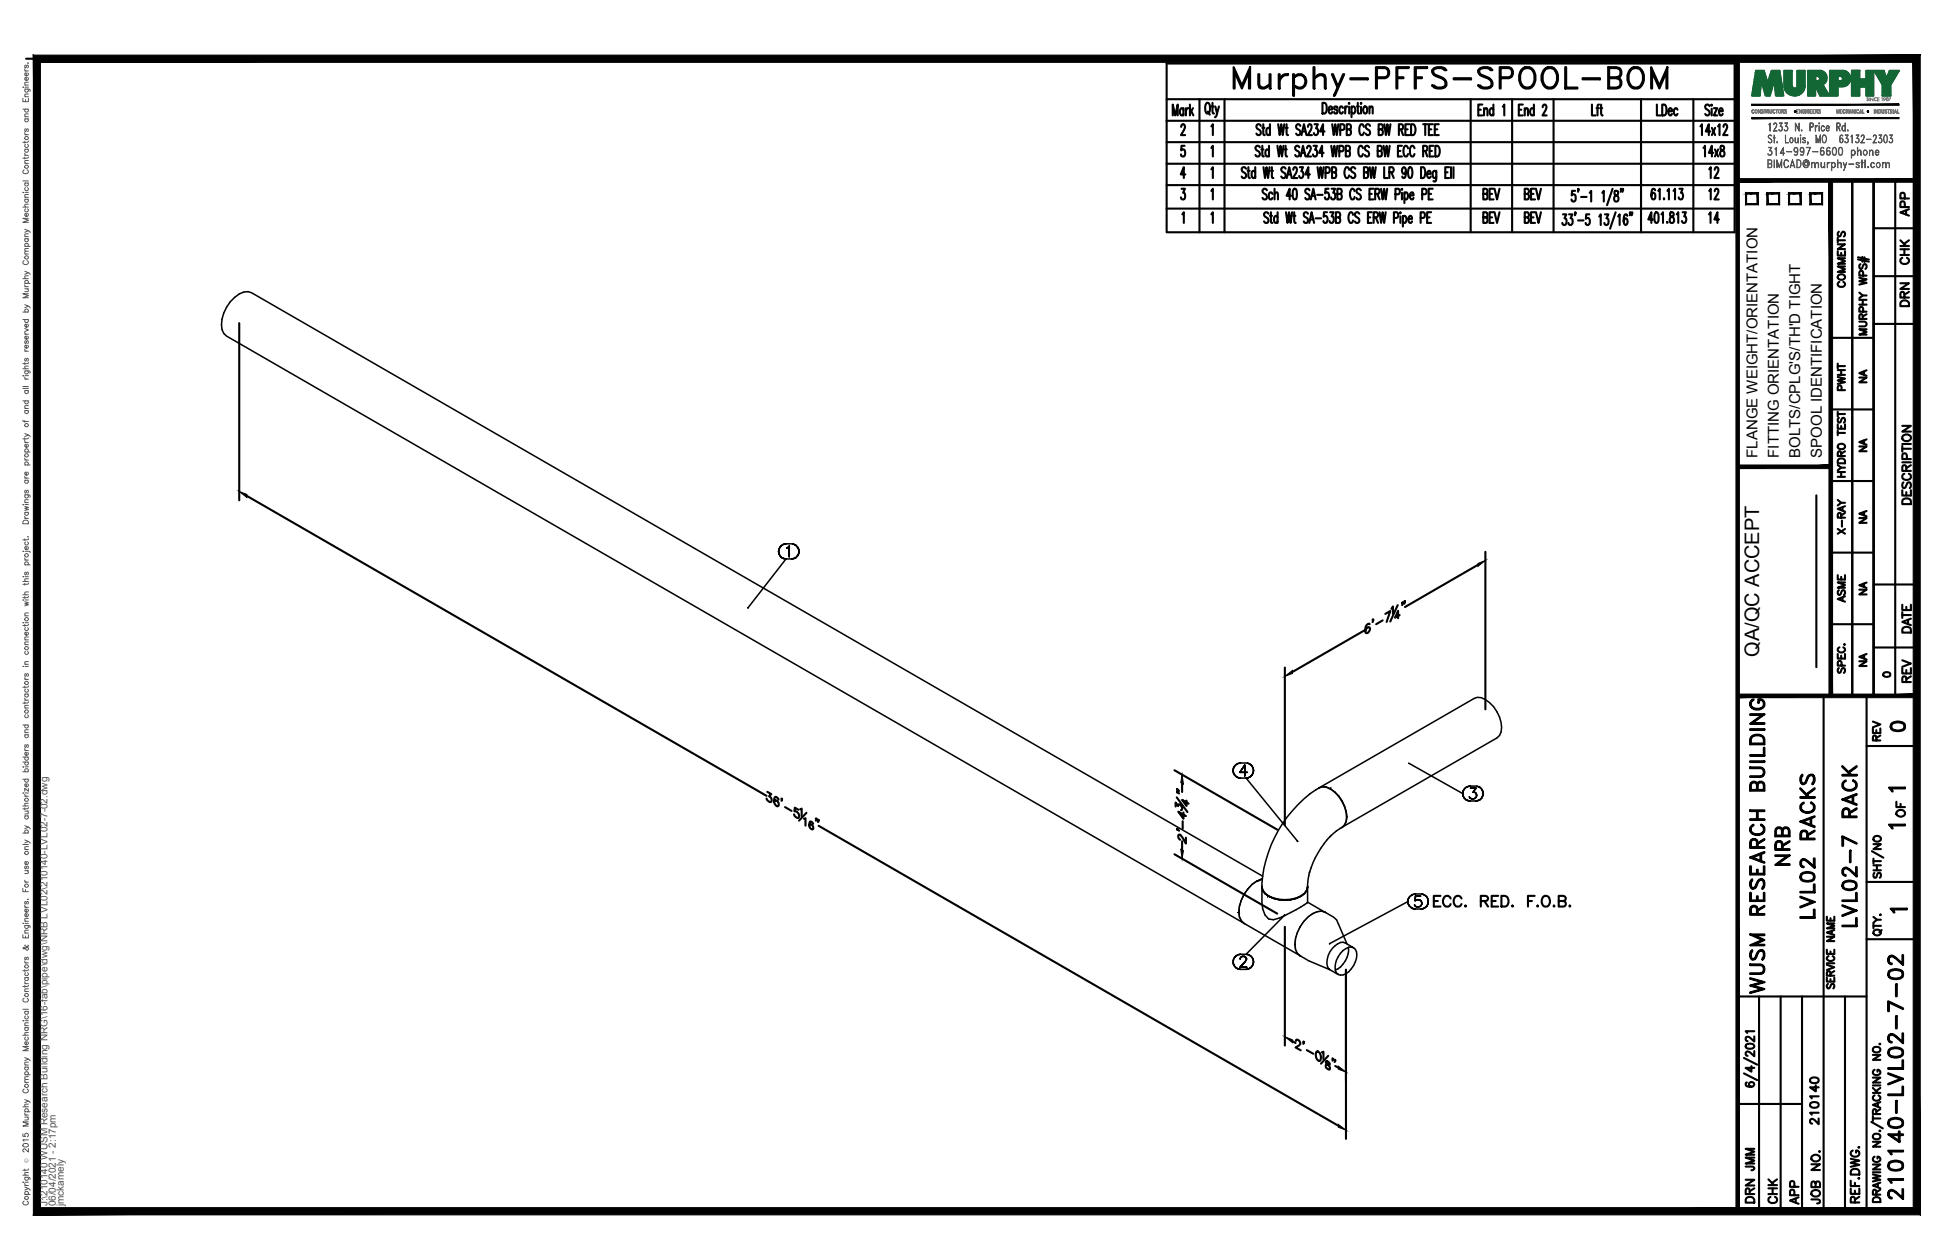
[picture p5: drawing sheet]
<svg xmlns="http://www.w3.org/2000/svg" width="432mm" height="279mm" viewBox="0 0 432 279" stroke-linecap="round" stroke-linejoin="round" font-family="sans-serif">
<defs><g id="words">
<text font-size="10.6" x="272.3" y="22.6">Murphy-PFFS-SPOOL-BOM</text>
<g font-size="6.6">
<text x="397.6" y="193" transform="rotate(-90 397.6 193)">NRB</text>
<text x="403.2" y="204.6" transform="rotate(-90 403.2 204.6)">LVL02 RACKS</text>
<text x="412.4" y="206.7" transform="rotate(-90 412.4 206.7)">LVL02-7 RACK</text>
<text x="391.9" y="221.5" transform="rotate(-90 391.9 221.5)">WUSM RESEARCH BUILDING</text>
<text x="422.6" y="267.1" transform="rotate(-90 422.6 267.1)">210140-LVL02-7-02</text>
</g>
<text font-size="5.7" x="382.1" y="50.8" transform="rotate(-90 382.1 50.8)">14</text>
<g font-size="5.3">
<text x="377.5" y="40.6">12</text>
<text x="381.7" y="45.5" transform="rotate(-90 381.7 45.5)">12</text>
<text x="417.7" y="163.3">0</text>
<text x="316.4" y="202.1">ECC. RED. F.O.B.</text>
<text x="389.8" y="260.7" transform="rotate(-90 389.8 260.7)">JMM</text>
<text x="389.8" y="267.8" transform="rotate(-90 389.8 267.8)">DRN</text>
<text x="399.7" y="268.1" transform="rotate(-90 399.7 268.1)">APP</text>
</g>
<g font-size="4.9">
<text x="424" y="49" transform="rotate(-90 424 49)">APP</text>
<text x="424" y="59.6" transform="rotate(-90 424 59.6)">CHK</text>
<text x="409.9" y="64.9" transform="rotate(-90 409.9 64.9)">COMMENTS</text>
<text x="424" y="69.1" transform="rotate(-90 424 69.1)">DRN</text>
<text x="409.9" y="87.8" transform="rotate(-90 409.9 87.8)">PWHT</text>
<text x="424.4" y="112.9" transform="rotate(-90 424.4 112.9)">DESCRIPTION</text>
<text x="409.9" y="119.6" transform="rotate(-90 409.9 119.6)">X-RAY</text>
<text x="409.9" y="134.8" transform="rotate(-90 409.9 134.8)">ASME</text>
<text x="424.4" y="141.5" transform="rotate(-90 424.4 141.5)">DATE</text>
<text x="424.4" y="152.4" transform="rotate(-90 424.4 152.4)">REV</text>
<text x="417.7" y="165.5" transform="rotate(-90 417.7 165.5)">REV</text>
<text x="423" y="182.4" transform="rotate(-90 423 182.4)">OF</text>
<text x="403.9" y="250.5" transform="rotate(-90 403.9 250.5)">210140</text>
<text x="394.8" y="268.1" transform="rotate(-90 394.8 268.1)">CHK</text>
<text x="404.3" y="268.1" transform="rotate(-90 404.3 268.1)">JOB NO.</text>
</g>
<g font-size="4.4">
<text x="414.5" y="86.1" transform="rotate(-90 414.5 86.1)">NA</text>
<text x="414.5" y="101.2" transform="rotate(-90 414.5 101.2)">NA</text>
<text x="414.5" y="117.1" transform="rotate(-90 414.5 117.1)">NA</text>
<text x="414.5" y="133" transform="rotate(-90 414.5 133)">NA</text>
<text x="389.9" y="145.7" transform="rotate(-90 389.9 145.7)">QA/QC ACCEPT</text>
<text x="414.5" y="148.9" transform="rotate(-90 414.5 148.9)">NA</text>
</g>
<text font-size="4" x="416.3" y="151.3">0</text>
<g font-size="3.5">
<text x="417.3" y="176.7">1</text>
<text x="417.3" y="184.9">1</text>
<text x="417.7" y="203.6">1</text>
</g>
<g font-size="3.3">
<text x="389.5" y="101.5" transform="rotate(-90 389.5 101.5)">FLANGE WEIGHT/ORIENTATION</text>
<text x="394.3" y="101.5" transform="rotate(-90 394.3 101.5)">FITTING ORIENTATION</text>
<text x="399.1" y="101.5" transform="rotate(-90 399.1 101.5)">BOLTS/CPLG'S/TH'D TIGHT</text>
<text x="403.8" y="101.5" transform="rotate(-90 403.8 101.5)">SPOOL IDENTIFICATION</text>
</g>
<g font-size="2.2" fill="#545454">
<text x="10.5" y="267.5" transform="rotate(-90 10.5 267.5)">J:\210140 WUSM Research Building NRG\16-fab\pipe\dwg\NRB LVL02\210140-LVL02-7-02.dwg</text>
<text x="12.4" y="267.5" transform="rotate(-90 12.4 267.5)">06/04/2021 - 2:17pm</text>
<text x="14.1" y="267.4" transform="rotate(-90 14.1 267.4)">jmckamely</text>
</g>
<text font-size="1.3" fill="#545454" x="6.3" y="257.9" transform="rotate(-90 6.3 257.9)">Ó</text>
</g></defs>
<!-- layer: HP-HWS-PIPE -->
<g fill="none" stroke="#000" stroke-width=".34">
<path d="M165.8 134.8h.1M172.6 122.3l.1 .5-.1-.5M172.7 121.8l-.1 .5 .1-.5M172.7 122.8l.2 .5-.2-.5M172.9 121.3l-.2 .5 .2-.5M172.9 123.3l.4 .3-.4-.3M173.3 120.9l-.4 .4 .4-.4M173.3 123.6l.4 .3-.4-.3M173.7 120.7l-.4 .2 .4-.2M173.7 123.9h.5h-.5M174.2 120.6l-.5 .1 .5-.1M174.2 120.6h1.3"/>
<path d="M174.4 121.5l.2-.1-.2 .1M174.6 121.4l.3-.3-.3 .3M174.9 121.1v2.4v-2.4M175.5 123.9h.5h-.5M175.5 123.9h-1.3l-8.4 10.9M176 120.7l-.5-.1 .5 .1M176 123.9l.4-.3-.4 .3M176.4 120.9l-.4-.2 .4 .2M176.4 123.6l.4-.3-.4 .3M176.8 121.3l-.4-.4 .4 .4M176.8 123.3l.2-.5-.2 .5M177 121.8l-.2-.5 .2 .5"/>
<path d="M177 122.8l.1-.5-.1 .5M177.1 122.3l-.1-.5 .1 .5M273.3 170.8l.1 .6-.1-.6M273.4 170.3l-.1 .5 .1-.5M273.4 171.4l.3 .5-.3-.5M273.7 169.9l-.3 .4 .3-.4M273.7 171.9l.3 .3-.3-.3M274 169.5l-.3 .4 .3-.4M274 172.2l.5 .3-.5-.3M274.5 169.3l-.5 .2 .5-.2M274.5 172.5h.5h-.5M274.8 171.3h1.7h-1.7"/>
<path d="M275 169.2l-.5 .1 .5-.1M275 172.5h1.2M275 169.2h1.2M275.9 169.7l-1.1 1.6 1.1-1.6M275.9 169.7v2.4v-2.4M276.2 172.5h.5h-.5M276.2 172.5l11.4 14M276.7 169.3l-.5-.1 .5 .1M276.7 172.5l.5-.3-.5 .3M277.2 169.5l-.5-.2 .5 .2M277.2 172.2l.3-.3-.3 .3M277.5 169.9l-.3-.4 .3 .4"/>
<path d="M277.5 171.9l.3-.5-.3 .5M277.8 170.3l-.3-.4 .3 .4M277.8 171.4l.1-.6-.1 .6M277.9 170.8l-.1-.5 .1 .5M292.6 174.6l-.2 .1M292.6 174.6l34.2-19.7a2.94 2.94 0 0 1 3.4 .9 7.2 7.2 0 0 1 2.5 6.5l-.3 .8-.6 .5-34.1 19.7M312.2 169.2l12 6.8M324.2 176l.1 .5-.1-.5M324.3 175.5l-.1 .5 .1-.5M324.3 176.5l.3 .4-.3-.4M324.6 175l-.3 .5 .3-.5M324.6 176.9l.3 .4-.3-.4"/>
<path d="M324.9 174.6l-.3 .4 .3-.4M324.9 177.3l.5 .2-.5-.2M325.4 174.4l-.5 .2 .5-.2M325.4 177.5l.5 .1-.5-.1M325.7 176.7l.3 .3zM325.9 174.3l-.5 .1 .5-.1M325.9 177.6h1.2M325.9 174.3h1.2M326 174.8h1.2h-1.2M326 177l.6 .2zM326.5 175.7h.3h-.3M326.8 175.7l.3 .1-.3-.1"/>
<path d="M327 177l-.4 .2 .4-.2M327.1 175.8l.1 .1-.1-.1M327.1 177.6l.5-.1-.5 .1M327.2 174.8l-.7 .9 .7-.9M327.2 176.8l-.2 .2 .2-.2M327.2 175.9l.1 .4-.1-.4M327.3 176.3l-.1 .5zM327.6 174.4l-.5-.1 .5 .1M327.6 177.5l.5-.2-.5 .2M328.1 174.6l-.5-.2 .5 .2M328.1 177.3l.4-.4-.4 .4M328.5 175l-.4-.4 .4 .4"/>
<path d="M328.5 176.9l.2-.4-.2 .4M328.7 175.5l-.2-.5 .2 .5M328.7 176.5v-.5v.5M328.7 176v-.5v.5M279.7 196.7l.1-.1a2.18 2.18 0 0 0 1.4 2.1l-.8-.6-.5-.7zM279.7 196.9v3.2l.2 1.4 .5 1.4 .8 .9 1.1 .1a27.3 27.3 0 0 0 7.5-3.8v-3.2M279.7 196.7v.1M279.8 194.9a6.9 6.9 0 0 0-4.6 4.7 4.9 4.9 0 0 0 0 4.6l.5 .5M279.8 195l-1.2 .5M279.9 194.3l-224.1-129.4a3.3 3.3 0 0 0-3.8 1 7.9 7.9 0 0 0-2.8 7.2l.4 .8 .6 .6 225.3 130.1M281.2 198.7l1.1 .5M289.7 197.4a5.1 5.1 0 0 1-4.9 2.2l-1.3-.1-1.2-.3"/>
<path d="M289.8 196.8v-.2l-.1 .8M294.8 185.5l1.4-1.2a3.5 3.5 0 0 0 2.3-3.1 7.7 7.7 0 0 0-4.5-6.6 4.3 4.3 0 0 0-3.6 1.4 27.9 27.9 0 0 0-10.7 20.6 3.1 3.1 0 0 0 2.6 2.5 7.3 7.3 0 0 0 6.9-1 4.1 4.1 0 0 0 .7-2.9l.4-1.9M295 185.3a20.4 20.4 0 0 0-4.8 8.3M297.6 183.4l-.1 .1M312.1 199.9l.1 .5-.1-.5M312.1 199.9l-17.3 9.3M312.2 199.4l-.1 .5 .1-.5M312.4 198.9l-.2 .5 .2-.5M312.8 198.6l-.4 .3 .4-.3M313.3 198.3l-.5 .3 .5-.3M313.7 199.8l.1-.2-.1 .2M313.8 198.2l-.5 .1 .5-.1"/>
<path d="M313.8 198.7l-.1 1.1 .1-1.1M313.8 199.6l.3-.1-.3 .1M313.8 198.2h1.1M314.1 199.5h.4h-.4M314.5 199.5l.3 .1-.3-.1M314.9 198.7h-1.1h1.1M273.3 213.3l.1 .5-.1-.5M273.4 212.8l-.1 .5 .1-.5M273.4 213.8l.3 .5-.3-.5M273.7 212.3l-.3 .5 .3-.5M273.7 214.3l.3 .3-.3-.3M274 211.9l-.3 .4 .3-.4"/>
<path d="M274 214.6l.5 .3-.5-.3M274.5 211.7l-.5 .2 .5-.2M274.5 214.9l.5 .1-.5-.1M274.8 214.5h1.6h-1.6M274.9 212.7v-.2v.2M274.9 212.5l.1-.2-.1 .2M275 211.6l-.5 .1 .5-.1M275 215h1.2M275 212.3l.2-.1-.2 .1M275.2 212.2l.2-.1-.2 .1M275.4 212.1h.4h-.4M275.8 212.1l.2 .1-.2-.1"/>
<path d="M275.8 204.8l12.2 7M275.9 213.3l-1.1 1.2 1.1-1.2M276 212.2l.2 .1-.2-.1M276.2 213l-.3 .3 .3-.3M276.2 212.3l.1 .2-.1-.2M276.2 215l.5-.1-.5 .1M276.3 212.8l-.1 .2 .1-.2M276.3 212.5v.3v-.3M276.7 211.7l-.5-.1 .5 .1M276.7 214.9l.5-.3-.5 .3M277.2 211.9l-.5-.2 .5 .2M277.2 214.6l.3-.3-.3 .3"/>
<path d="M277.5 212.3l-.3-.4 .3 .4M277.5 214.3l.3-.5-.3 .5M277.8 212.8l-.3-.5 .3 .5M277.8 213.8l.1-.5-.1 .5M277.9 213.3l-.1-.5 .1 .5M284.7 202.9h.1M284.8 202.9l-8.6 8.7h-1.2M288.2 211.9h.1M288.3 212l1.8 1 4.7 2a3.2 3.2 0 0 1 0-3.9 4.1 4.1 0 0 1 2.9-2.2l2.3 1.3a2.03 2.03 0 0 0-2.3 .6 4.6 4.6 0 0 0-1.5 4.9l.5 .4-1.9-1.1M289.8 200.1l3.8 2.1M293.7 202.3h.1M293.7 202.3a3.5 3.5 0 0 0-3.7 1 8.1 8.1 0 0 0-2.8 7.2l.4 .9 .6 .5h-.1"/>
<path d="M293.8 202.3l1.8 1.1 .7 .6 2.3 5.3M298.9 210.1a4.9 4.9 0 0 1-2.9 5M300 210.2a2.36 2.36 0 0 1 .4 3.1 3.9 3.9 0 0 1-3.3 2.9l-.4-.1M312.2 200.4l.2 .5-.2-.5M312.4 200.9l.4 .3-.4-.3M312.8 201.2l.5 .3-.5-.3M313.3 201.5l.5 .1-.5-.1M313.7 200.9l-.2-.3 .2 .3M313.8 201l-.1-.1 .1 .1M313.8 201.6h1.1M314.1 201.1l-.3-.1 .3 .1M314.5 201.1h-.4h.4"/>
<path d="M314.8 201l-.3 .1 .3-.1"/>
</g>
<g fill="none" stroke="#000" stroke-width=".22">
<path d="M292.3 174.8l.1-.1-.2 .1M292.4 174.7l.8-.3 .8 .1-.8-.1zM294 174.5l1 .4a7.3 7.3 0 0 1 3.1 3.9M294 174.5l1 .4M294.8 174.7l.1 .3M294.9 174.9h.1M295 174.9a7.7 7.7 0 0 1 3.1 3.9M295 174.6v.3M298.1 178.8a4.3 4.3 0 0 1 0 4.1M298.1 178.8a4.4 4.4 0 0 1 0 4.2M275.2 199.7l-.4 1.3M276.6 197.1l-.9 1.3"/>
<path d="M278.6 195.4h.1M279.6 195l-1.1 .4-1 .8M279.6 195h.2M279.6 194.9a8.5 8.5 0 0 0-4.9 6.1M279.7 196.6a2.95 2.95 0 0 0 1.5 2.2v-.1M279.7 196.4a1.75 1.75 0 0 0 .7 1.7l.8 .7 2.3 .7M279.8 196.6l.1 .8M280.4 198.1l.8 .6M281.2 198.7h.1M281.2 198.7a7.9 7.9 0 0 0 4.9 .8M281.2 198.7l1.1 .5 2.5 .4M281.2 198.7l-.2 .3"/>
<path d="M281.2 198.7h-.2M288.4 198.7h.1M289.8 196.6a2.36 2.36 0 0 1-1.4 2.1v.1a8 8 0 0 1-3.6 .8M289.8 196.4l.1 .2a2.99 2.99 0 0 1-2.6 2.6l-1.2 .3-1.3 .1M297.3 183.5h.2l-.2 .1M298.1 183l-.6 .5M298.5 181.2h.1M298.6 181.1h.1M274.6 202.2h.1M274.6 202.3h.1M274.6 202.2l-.3 .1M274.7 202.3l-.2 .2"/>
<path d="M274.7 201a3.4 3.4 0 0 0 1.1 3.8M274.8 201a3.5 3.5 0 0 0 1 3.8M275.7 204.8l.3 .1M275.8 204.8h.1M275.8 204.8l.2 .1M287 209.4h.1M287.1 209.5h.1M288.2 212h.2M291 202.6h.1M294 202.5l-.1-.2a2.52 2.52 0 0 0-2.9 .3 8.5 8.5 0 0 0-3.9 7.9 1.74 1.74 0 0 0 1.3 1.6"/>
</g>
<!-- layer: PS-BDR -->
<g fill="#000" stroke="#000" stroke-width=".22">
<path d="M388.3 26.1v.2l32.6-.2zM388.3 26.3l32.6-.2v.2z"/>
<path d="M388.3 23.1v.3l32.6-.3zM388.3 23.4l32.6-.3v.3z"/>
<path d="M7.4 12.2v257.2l1.6-1.6zM7.4 12.2l1.6 1.6v254zM7.4 12.2l1.6 1.6 416.6-1.6zM9 13.8l416.6-1.6-1.5 1.6zM425.6 12.2l-1.5 1.6 1.5 255.6zM424.1 13.8l1.5 255.6-1.5-1.6zM7.4 269.4h418.2l-1.5-1.6zM9 267.8h415.1l-416.7 1.6z"/>
</g>
<!-- layer: PS-BDR-T -->
<g fill="none" stroke="#000" stroke-width=".47">
<path d="M415.3 40v114.3h-4.7v-114.2v114.2h-4.8v-114.2M387 42.9h2.6v2.4h-2.6zM391.8 42.9h2.6v2.4h-2.6zM396.6 42.9h2.5v2.4h-2.5zM401.3 42.9h2.6v2.4h-2.6zM411.8 57.5l2.5 .5M411.8 57.1l2.5 .5M412.4 58.6a.59 .59 0 0 0-.3 .5 .59 .59 0 0 0 .4 .5l.3-.1 .3-.8 .4-.1a.64 .64 0 0 1 0 1M412.8 57v1M413.3 57.1v1M405.8 74.9h9.5M412.1 71.3l1.4 .1a.52 .52 0 0 1 .2 .6 .52 .52 0 0 1-.4 .4h-1.2"/>
<path d="M412.1 61.6l1.7 .4-1.7 .3 1.7 .4-1.7 .4M412.1 67.5h1.7M412.1 66.5h1.7M412.1 64.9l.8 .6M412.9 70.7l-.1-.9-.4-.1-.3 .3v.7h1.7M412.9 66.5v1M413 69.1l-.1-.9-.5-.1-.3 .3v.7h1.7M413 61.1l-.1-.9-.5-.1-.3 .3v.7h1.7M413.8 73h-1.7l1.7 .6-1.7 .6h1.7M413.8 65.5h-.9l-.8 .6M413.8 69.7l-.9 .5M405.8 90.8h9.5"/>
<path d="M407.4 94.1v1h1.6v-1M407.4 96h1.6M407.4 91.3v1.1M407.4 95.4v1.1M407.4 91.8h1.6M407.4 98.7a.79 .79 0 0 1 1-.3 .79 .79 0 0 1 .5 .9 .78 .78 0 0 1-1 .3 .78 .78 0 0 1-.5-.9zM407.6 92.7a.59 .59 0 0 0-.3 .5 .59 .59 0 0 0 .4 .5l.3-.1 .3-.8 .4-.1a.65 .65 0 0 1 0 1M408.1 94.5v.6M402.6 109.8v38.1M405.8 106.7h9.5M407.4 105.7h1.6M407.4 104.7h1.6"/>
<path d="M407.4 103.1l.7 .6M407.4 102a.9 .9 0 0 1 1.6 .2v.5h-1.6zM408.1 101.1l-.1-.9-.3-.1-.3 .3v.7h1.6M408.1 104.7v1M409 103.7h-.9l-.7 .6M409 100.1l-.9 .5M405.8 122.5h9.5M405.8 138.4h9.5M407.4 145v1h1.6v-1M407.6 148.2a.59 .59 0 0 0-.3 .5 .59 .59 0 0 0 .4 .5l.3-.2 .3-.7 .4-.1a.65 .65 0 0 1 0 1M407.7 143.5a.59 .59 0 0 0-.3 .7 .59 .59 0 0 0 .6 .5h.4a.59 .59 0 0 0 .6-.5 .59 .59 0 0 0-.4-.7M408.1 145.4v.6"/>
<path d="M408.2 147.6l-.1-.9-.4-.2-.3 .4v.7h1.6M408.8 142.9h.2z"/>
</g>
<!-- layer: PS-DIM -->
<path d="M5.8 13h419" fill="none" stroke="#000" stroke-width=".47"/>
<!-- layer: 0 -->
<g fill="none" stroke="#000" stroke-width=".47">
<path d="M415.3 40v114.3M420.1 40v114.3M415.3 50.6h9.5M415.3 61.2h9.5M415.3 71.8h9.5M415.3 129.6h9.5M415.3 143.6h9.5M386.6 238l2.9 1.5M386.6 234.6l2.9 1.5M387 231.7a1.29 1.29 0 0 1 1.9 .2 1.1 1.1 0 0 1-1.9 .2zM388.2 236.4v1.2l-1.2-.8h1.9M388.9 233.1v1.1l-1-.8-.6-.2-.3 .3v.3l.4 .3"/>
<path d="M388.9 229.8v1.2l-1-.9-.6-.2-.3 .1v.5l.4 .4M388.9 228.7h-1.9l.3 .4M387.2 240a.47 .47 0 0 0-.2 .7 1.13 1.13 0 0 0 1.9-.3 .56 .56 0 0 0-.6-.5 .56 .56 0 0 0-.6 .5 .56 .56 0 0 0 .5 .6"/>
</g>
<g fill="#000" stroke="#000" stroke-width=".22">
<path d="M384.8 13l.8 255.6v-255.6zM384.8 13l.8 255.6h-.8z"/>
<path d="M385.2 39.6v.8l39.6-.8zM385.2 40.4l39.6-.8v.8z"/>
<path d="M424.5 40l.8 114.3v-114.3zM424.5 40l.8 114.3h-.8z"/>
<path d="M385.2 153.9v.8l39.6-.8zM385.2 154.7l39.6-.8v.8z"/>
</g>
<!-- layer: PS-LOGO -->
<g fill="none" stroke="#545454" stroke-width=".22">
<path d="M5.1 19.3h.1zM5.5 19.8h.9l.2 .1v.4M5.5 15.3v.3l.3 .1M5.5 18.9h.8M5.5 15.7h.8M5.5 19.3h.8M5.7 19.8a.38 .38 0 0 0-.1 .5 .38 .38 0 0 0 .6 0 .38 .38 0 0 0-.1-.5M5.7 14.4l-.2 .3v.3h.3l.1-.4 .2-.2 .2 .3-.2 .4M6.1 17.2a.38 .38 0 0 1 .1 .5 .38 .38 0 0 1-.6 0 .38 .38 0 0 1 .1-.5h.1v.7M6.1 16.2a.38 .38 0 0 1 .1 .5 .38 .38 0 0 1-.6 0 .38 .38 0 0 1 .1-.5h.1v.6M6.2 13.9v.1zM6.3 18.2l-.8 .1v.3l.2 .3"/>
<path d="M5.1 21.8v.7h1.2v-.7M5.1 24.2h1.2M5.4 37.7a.43 .43 0 0 0-.3 .5 .43 .43 0 0 0 .4 .3h.3a.43 .43 0 0 0 .5-.3 .43 .43 0 0 0-.3-.5M5.5 34v.3l.3 .1M5.5 29.4v.3l.3 .2M5.5 31.3v.4M5.5 34.8v.4M5.5 36.2h.8M5.5 34.4h.8M5.5 33.1h.8M5.5 29.9h.8M5.5 26.4h.8"/>
<path d="M5.5 25.9h.8M5.5 21.4h.8M5.7 33.1a.38 .38 0 0 0-.1 .5 .38 .38 0 0 0 .6 0 .38 .38 0 0 0-.1-.5M5.7 32a.4 .4 0 0 0-.1 .6 .4 .4 0 0 0 .6 0 .4 .4 0 0 0-.1-.6M5.7 28.6l-.2 .2v.3h.3l.1-.4 .2-.1 .2 .2-.2 .4M5.7 26.4a.38 .38 0 0 0-.1 .5 .38 .38 0 0 0 .6 0 .38 .38 0 0 0-.1-.5M5.7 24.2a.38 .38 0 0 0-.1 .6 .38 .38 0 0 0 .6 0 .38 .38 0 0 0-.1-.6M5.7 22.1v.4M6.3 35.6h-.8v.3l.2 .3M6.3 34.8l-.3 .3h-.9M6.3 31.3l-.3 .3h-.9M6.3 25.3h-.8v.3l.2 .3"/>
<path d="M6.3 20.9h-.8v.3l.2 .2M391.9 34.2l.2 .2M392 36.3l.6-.1v-.6l-.6-.1v1.6l.6-.1v-.6h-.6M392.1 30a.44 .44 0 0 1 .7 .2 .38 .38 0 0 0-.6-.2 .38 .38 0 0 0-.1 .5l.4 .3a.46 .46 0 0 1 .2 .7 .46 .46 0 0 1-.7-.1 .41 .41 0 0 0 .6 .1 .41 .41 0 0 0 0-.6l-.6-.4zM392.3 33.3a.53 .53 0 0 1 .5 .8 .53 .53 0 0 1-.9 0 .47 .47 0 0 0 .7 .2l.2-.3M392.4 27.2l-.1 1.9v-1.7l-.2 .2zM392.4 36.3l.3 .1v.6l-.8 .2v-1.8l.8 .2v.6l-.3 .2M392.5 33.4a.51 .51 0 0 1 .3 .5 .51 .51 0 0 1-.3 .5M392.7 32.8l-.7-.1h.8l-.5 .7M392.7 32.7l-.5 .7 .4 .1 .2 .3M393.1 30.5l.4 .1zM393.1 29l.8 .1h-.8l.7-1.3-.2-.5h-.2l-.3 .4 .1-.3a.39 .39 0 0 1 .6 0 .39 .39 0 0 1 0 .5l-.7 1.2"/>
<path d="M393.3 35.4v1.8zM393.3 29.9v1.8zM393.4 33l.4-.3v1.7l-.1-1.6zM393.9 35.4l.5 1.5 .6-1.5v1.8l-.1-1.4-.5 1.4-.5-1.4v1.4zM393.9 31.4l.1 .3zM393.9 31.5l.1 .1zM394.4 28.8l.1 .2M394.7 27.9a.55 .55 0 0 1 .4 .7 .55 .55 0 0 1-.7 .4l-.1-.3 .4 .3 .3-.4M394.7 33.9l.9 .1h-1l.7-1.3v1.7v-1.5l-.6 1.1M394.8 28l.2 .5-.2 .5M395 27.3l-.6-.1h.6l-.3 .8M395 27.2l-.4 .8 .4 .1v.3"/>
<path d="M395.5 28.8l.2 .2M395.7 35.5a.47 .47 0 0 1 .7 .3l-.3-.3h-.3a1.08 1.08 0 0 0 0 1.6h.3l.3-.3a.44 .44 0 0 1-.4 .4 .44 .44 0 0 1-.5-.4l-.1-.7zM395.8 29.9v1.7l.7 .1h-.7zM395.8 27.9a.55 .55 0 0 1 .5 .7 .55 .55 0 0 1-.7 .4l-.1-.3 .4 .3 .4-.4M396 28l.3 .5-.3 .5M396 33.6l1.2 .1zM396.2 27.3l-.6-.1h.7l-.5 .8M396.2 27.2l-.4 .8 .3 .1 .2 .3M396.9 30.6a.57 .57 0 0 1 .7 .4 .57 .57 0 0 1-.4 .7l-.3-.1-.2-.4zM396.9 36.8h.8M397 30.6a.52 .52 0 0 1 .4 .5 .52 .52 0 0 1-.4 .5l-.2-.4zM397 36.7h.7"/>
<path d="M397.3 35.4l.6 1.8-.6-1.5-.5 1.5zM397.7 33.3l.3 .4 .3-.1 .2-.3M397.7 33.1l.3-.3h.3l.2 .3M397.8 34.3h.5M397.9 30.5l.1 1 .3 .1 .3-.2-.3 .3-.3-.1-.1-.2zM398 27.2l.8 1.6v-1.6v1.9l-.8-1.6v1.6zM398 32.8l-.3 .4 .3 .5M398.2 32.8a1.22 1.22 0 0 1 .1 1.6M398.3 35.4h.5a1.05 1.05 0 0 1 0 1.8h-.5zM398.3 35.5a.84 .84 0 0 1 .9 .5 .84 .84 0 0 1-.2 .9l-.7 .2zM398.5 33.5l-.2 .2a.49 .49 0 0 1-.6-.2 .49 .49 0 0 1 .1-.6 .49 .49 0 0 1 .7 0v.4a.81 .81 0 0 1-.5 1.1l-.3-.2 .1 .2M398.5 33.3l-.3 .4"/>
<path d="M398.6 30.5v1.2zM399 30l.1-.1v.3zM399.1 33.3l.3 .4 .3-.1 .1-.3M399.1 33.1l.3-.3h.3l.1 .3M399.1 30h.1M399.1 30.5v1.2zM399.1 34.3h.6M399.4 28.8v.3l-.1-.1zM399.4 28.9h.1M399.4 32.8a.51 .51 0 0 0-.3 .4 .51 .51 0 0 0 .3 .5M399.5 32.8a1.22 1.22 0 0 1 .1 1.6M399.6 31.5h.6"/>
<path d="M399.6 30.8l.6 .6-.2 .3-.4-.1v-.2l.1 .2M399.6 30.7h.6M399.7 30.6v.3M399.8 33.5l-.1 .2a.5 .5 0 0 1-.7-.5 .5 .5 0 0 1 .7-.4l.2 .5a.83 .83 0 0 1-.5 1.1l-.3-.2 .1 .2M399.8 33.3l-.3 .4M399.9 35.6a.74 .74 0 0 1 1 .2 .74 .74 0 0 1-.1 1l-.1-1 .1 .9a.68 .68 0 0 0-.3-1.2 .68 .68 0 0 0-.8 .9 .66 .66 0 0 0 .4 .7 .66 .66 0 0 0 .7-.2 .7 .7 0 0 1-.9 .1 .7 .7 0 0 1-.2-.8zM400 36l.2-.2 .4 .1 .1 .2-.5-.2-.2 .3 .1 .4 .4 .1 .2-.2-.1 .2-.4 .1-.2-.2zM400.1 30.6l.1 .2-.2-.3-.4 .1v.2l.6 .5M400.1 31.2v.4M400.7 31.5h.1M400.8 31.9l-.1-.5 .1 .4-.2 .2M400.8 31.7v.1"/>
<path d="M401.3 28.1l.6-.1v-.6l-.6-.1-.1 1.8v-1.9h.5l.2 .4v.4l-.2 .2h-.4M401.3 32.7l-.7 1.7 .7-1.7h-.9l.9 .1M401.6 36v1.2zM401.8 33.6l1.2 .1zM401.8 36.1h.5l.1 1.1-.2-1-.3-.1-.3 .3zM402.4 27.8v1.3zM402.5 29.9l.5 1.5 .5-1.5v1.8l-.1-1.4-.4 1.4-.4-1.4-.1 1.4zM402.6 36.1h.4l.1 1.1-.1-1-.3-.1-.3 .3zM402.6 27.9l.3-.1-.3 .2-.2 .4zM403.2 27.2l.1 .1v.2zM403.2 27.3h.1M403.2 27.8l.1 1.3z"/>
<path d="M403.5 34l.4 .4 .3-.1 .1-.3M403.5 33.8l.4-.4 .3 .1 .1 .3M403.6 36l.2 1 .3 .1 .3-.2-.3 .3-.4-.1zM403.7 32.8h.5M403.8 32.8l-.2 .2a1.17 1.17 0 0 0 .2 1.4M403.8 27.9l.4-.1 .2 .4-.2-.3a.54 .54 0 0 0-.4 .6 .54 .54 0 0 0 .4 .5l.2-.3-.2 .4h-.2l-.3-.5zM403.8 33.4l-.3 .5M404.1 33.4l.2 .5-.2 .5M404.1 30l.2-.1a.95 .95 0 0 1 .6 .9 .95 .95 0 0 1-.6 .9 1.24 1.24 0 0 1-.2-1.7zM404.1 30.1l.2-.1a.87 .87 0 0 1 .5 .8 .87 .87 0 0 1-.5 .8 1.19 1.19 0 0 1-.2-1.5zM404.2 32.8l.1 .1-.4-.2a1.42 1.42 0 0 0-.2 1.7 .49 .49 0 0 0 .6-.2 .49 .49 0 0 0-.1-.7 .49 .49 0 0 0-.7 .1M404.4 36l.1 1.2z"/>
<path d="M404.8 28.4h.6l-.2-.5a.54 .54 0 0 0-.4 .6 .54 .54 0 0 0 .4 .5l.2-.3-.2 .4a.63 .63 0 0 1-.4-.6 .63 .63 0 0 1 .4-.7l.3 .7h-.7M404.9 34l.3 .4 .3-.1 .2-.3M404.9 33.8l.3-.4 .3 .1 .2 .3M405 36l.1 1.2zM405.1 32.8h.5M405.1 32.8l-.1 .2a1.17 1.17 0 0 0 .2 1.4M405.2 33.4l-.3 .5M405.3 36.1l.3-.1-.5 .5zM405.4 33.4l.3 .5-.3 .5M405.5 32.8l.2 .1a.36 .36 0 0 0-.6-.1l-.2 .6v.8l.2 .2a.49 .49 0 0 0 .6-.2 .49 .49 0 0 0-.1-.7 .49 .49 0 0 0-.7 .1M406 36v1.8zM406.2 36.1a.53 .53 0 0 1 .7 .5 .53 .53 0 0 1-.7 .5l-.2-.2 .3 .2a.51 .51 0 0 0 .5-.5 .51 .51 0 0 0-.5-.5l-.3 .2z"/>
<path d="M406.3 32.8l.4-.1a1.13 1.13 0 0 1 0 1.7h-.1a1.28 1.28 0 0 1-.3-1.6zM406.3 34.3h.6M406.3 32.8h.6M406.4 32.8l-.2 .6 .2 1M406.8 32.8l.2 .6-.2 1M407.2 28.1l.6-.1v-.6l-.6-.1-.1 1.8v-1.9l.7 .1 .1 .7-.3 .2h-.4M407.3 35.4l.1 1.8zM407.5 28.2l.4 .9-.3-.9M407.6 36.1h.5l.1 1.1-.2-1-.3-.1-.3 .3zM407.7 32.8l.3-.1a1.13 1.13 0 0 1 0 1.7h-.1a1.28 1.28 0 0 1-.2-1.6zM407.7 34.3h.5M407.7 32.8h.5"/>
<path d="M407.8 32.8l-.2 .6 .2 1M407.8 31.3l.3 .3 .4-.3M407.8 31l.3-.3 .4 .3M408 30.1h.4M408 30l-.1 .3a1.28 1.28 0 0 0 .2 1.3M408.1 30.7l-.3 .4M408.2 32.8l.2 .6-.2 1M408.2 30.7l.3 .4-.3 .5M408.4 30l.1 .2a.33 .33 0 0 0-.5-.2l-.2 .7 .2 .9a.48 .48 0 0 0 .5-.5 .48 .48 0 0 0-.5-.4l-.2 .1M408.5 27.9l.3-.1 .2 .3-.2-.2a.54 .54 0 0 0-.5 .6 .54 .54 0 0 0 .5 .5l.2-.2-.2 .3-.5-.3zM409 27.2l.1 1.9zM409 37l-.5-1 .5 1.2"/>
<path d="M409 31.4l.1 .2M409.2 30.7l.4 .1 .1 .2M409.3 30.6a.53 .53 0 0 1 .4 .6 .53 .53 0 0 1-.7 .4v-.2a.36 .36 0 0 0 .6 .1l.1-.2M409.3 36l-.6 1.8zM409.4 30.7l.3 .4-.3 .5M409.6 28.8v.3zM409.6 28.9v.1zM409.6 30l-.6-.1h.7l-.4 .8M409.6 29.9l-.4 .8M409.8 36.4h1.1zM410.4 33.3v1.7zM410.6 33.3a.53 .53 0 0 1 .7 .6 .53 .53 0 0 1-.7 .5l-.2-.2 .3 .2a.51 .51 0 0 0 .5-.5 .51 .51 0 0 0-.5-.6l-.3 .2z"/>
<path d="M410.6 29.9l-.1 1.8v-1.6l-.2 .2zM411.3 31.4l.2 .2M411.5 37h.6M411.5 36.4l.6 .3v.2a.38 .38 0 0 1-.3 .3 .38 .38 0 0 1-.4-.3l.2 .2M411.5 36.2h.6M411.6 36.1v.3M411.6 30.6a.52 .52 0 0 1 .5 .6 .52 .52 0 0 1-.7 .4l-.1-.2a.36 .36 0 0 0 .6 .1l.2-.2M411.7 32.7l.1 1.7zM411.8 30.7l.3 .4-.1 .3-.2 .2M412 36.1l.1 .2a.38 .38 0 0 0-.3-.3 .38 .38 0 0 0-.4 .3l.7 .5M412 36.7v.4M412 33.3h.5v1.1v-.8l-.2-.3-.5 .3z"/>
<path d="M412 30l-.6-.1h.7l-.5 .8M412 29.9l-.4 .8 .3 .1 .2 .2M412.5 36l.5 .1zM412.5 31.6l.8 .1h-.8l.7-1.3-.2-.4h-.2l-.3 .3 .1-.2a.39 .39 0 0 1 .6-.1 .39 .39 0 0 1 0 .6l-.7 1.1M412.7 35.4l.1 1.8zM413.2 33.3a.54 .54 0 0 1 .7 .6 .54 .54 0 0 1-.7 .5l-.2-.5zM413.4 35.4l.1 1.8zM413.7 30.8l1 .1zM414 36.9l.2 .1-.1 .2zM414 37l.1 .1zM414.4 33.3v1.1zM414.6 33.3h.5l.1 1.1-.1-1-.3-.1-.4 .3z"/>
<path d="M414.7 36.3l.3-.3 .4 .1v.3v-.2a.46 .46 0 0 0-.7 .4 .46 .46 0 0 0 .7 .4v-.1l-.2 .3a.59 .59 0 0 1-.5-.3 .59 .59 0 0 1 0-.6zM415.2 31.6l.8 .1h-.9a1.94 1.94 0 0 0 .8-1.4l-.2-.3h-.3l-.2 .3 .1-.2 .4-.2 .2 .5-.7 1.3M415.7 33.8h.7l-.2-.5a.48 .48 0 0 0-.5 .6 .48 .48 0 0 0 .6 .4l.1-.2-.1 .3a.53 .53 0 0 1-.6-.5 .53 .53 0 0 1 .6-.6l.2 .6h-.8M416 36.3l.1-.2a.53 .53 0 0 1 .7 .5 .53 .53 0 0 1-.7 .5l-.1-.2zM416.4 31.4l.2 .2M416.7 30.6a.53 .53 0 0 1 .5 .6 .53 .53 0 0 1-.7 .4l-.2-.2 .5 .2 .3-.3M416.9 30.7l.2 .4-.2 .5M417.1 30l-.6-.1h.6l-.4 .8M417.1 29.9l-.5 .8 .4 .1 .1 .2M417.3 36l.1 1.2zM417.5 36.1h.5l.1 1.1-.1-.8-.2-.3-.4 .3zM417.7 30l.3-.1a1.32 1.32 0 0 1 0 1.8l-.3-.1-.2-.7z"/>
<path d="M417.7 31.5h.5M417.7 30.1h.5M417.8 30l-.2 .7 .2 .9M418.2 30l.1 .7-.1 .9M418.3 36.1h.4l.1 1.1-.1-1-.3-.1-.3 .3zM418.8 31.4l.2 .2M419.1 30.6a.53 .53 0 0 1 .4 .6 .53 .53 0 0 1-.7 .4v-.2a.36 .36 0 0 0 .6 .1l.1-.2M419.3 30.7l.2 .4-.2 .5M419.4 30l-.6-.1h.7l-.4 .8M419.4 29.9l-.4 .8 .4 .1 .1 .2M5.1 42.7h.1zM5.1 45.9h1.2"/>
<path d="M5.1 40.1h1.2M5.4 57.8a.43 .43 0 0 0-.3 .5 .43 .43 0 0 0 .4 .4h.3a.43 .43 0 0 0 .5-.4 .43 .43 0 0 0-.3-.5M5.5 50.8l.8 .4-.8 .3M5.5 56.3h.8M5.5 54.6h1.2M5.5 52.9h.8M5.5 52.5h.8M5.5 44.2h.8M5.5 43.8h.8M5.5 40.6h.8M5.5 42.7h.8M5.7 54.6a.38 .38 0 0 1-.1-.5 .38 .38 0 0 1 .6 0 .38 .38 0 0 1-.1 .5"/>
<path d="M5.7 52.9a.38 .38 0 0 0-.1 .6 .38 .38 0 0 0 .6 0 .38 .38 0 0 0-.1-.6M5.7 46.3a.38 .38 0 0 0-.1 .6 .38 .38 0 0 0 .6 0 .38 .38 0 0 0-.1-.6M5.7 44.2a.38 .38 0 0 0-.1 .5 .38 .38 0 0 0 .6 0 .38 .38 0 0 0-.1-.5M5.7 41.6a.38 .38 0 0 0-.1 .6 .38 .38 0 0 0 .6 0 .38 .38 0 0 0-.1-.6M5.7 40.6a.38 .38 0 0 0-.1 .5 .38 .38 0 0 0 .6 0 .38 .38 0 0 0-.1-.5M6.1 47.3a.38 .38 0 0 1 .1 .6 .38 .38 0 0 1-.6 0 .38 .38 0 0 1 .1-.6h.1v.7M6.3 55.7l-.8 .1v.2l.2 .3M6.3 55.1h-.8v.3l.2 .3M6.3 51.8l-.8 .1v.3l.2 .3M6.3 51.2l.4 .4M6.3 48.4h-1.2l1.2 .4-1.2 .5h1.2M6.3 45.3h-.8v.3l.2 .3"/>
<path d="M6.3 43.1l-.8 .1v.3l.2 .3M5.1 70.9h1.2M5.1 69.2h1.2M5.1 61.8h1.2M5.5 77.4v.3l.3 .2M5.5 73.7v.2l.3 .2M5.5 72.8l.8 .4-.8 .3M5.5 67.5l.8 .4-.8 .3M5.5 63.1v.3l.3 .2M5.5 60.1l.8 .4-.8 .3M5.5 77.9h.8M5.5 74.1h.8"/>
<path d="M5.5 64h.8M5.5 63.6h.8M5.5 62.9h1.2M5.7 79.4l-.2 .3v.3h.3l.1-.4 .2-.2 .2 .3-.2 .4M5.7 75.6l-.2 .2v.3h.3l.1-.4 .2-.1 .2 .2-.2 .4M5.7 70.9a.38 .38 0 0 0-.1 .5 .38 .38 0 0 0 .6 0 .38 .38 0 0 0-.1-.5M5.7 69.2a.38 .38 0 0 1-.1-.6 .38 .38 0 0 1 .6 0 .38 .38 0 0 1-.1 .6M5.7 62.9a.38 .38 0 0 1-.1-.6 .38 .38 0 0 1 .6 0 .38 .38 0 0 1-.1 .6M6 64l.3 .3-.1 .3-.7 .1M6.1 76.5a.38 .38 0 0 1 .1 .6 .38 .38 0 0 1-.6 0 .38 .38 0 0 1 .1-.6h.1v.7M6.1 74.5a.38 .38 0 0 1 .1 .6 .38 .38 0 0 1-.6 0 .38 .38 0 0 1 .1-.6h.1v.7M6.1 71.9a.38 .38 0 0 1 .1 .5 .38 .38 0 0 1-.6 0 .38 .38 0 0 1 .1-.5h.1v.6"/>
<path d="M6.3 67.9l.4 .4M6.3 65.1h-1.2l1.2 .5-1.2 .4h1.2M6.3 61.2h-.8v.3l.2 .3M6.3 60.5l.4 .4M5.1 93.2l.2 .3h1M5.1 83.3h.1zM5.1 88.9h1.2M5.1 86.1h1.2M5.1 85.7h1.2M5.1 81.8h1.2M5.5 97.6v.3l.3 .2M5.5 96.1l.8 .4-.8 .3"/>
<path d="M5.5 83.6v.3l.3 .2M5.5 82.2l1 .1 .1 .4M5.5 80.4v.4M5.5 93.2v.4M5.5 97.1v.4M5.5 98.1h.8M5.5 91h.8M5.5 90.6h.8M5.5 86.6h.8M5.5 84.1h.8M5.5 83.3h.8M5.7 91a.38 .38 0 0 0-.1 .6 .38 .38 0 0 0 .6 0 .38 .38 0 0 0-.1-.6"/>
<path d="M5.7 88.9a.38 .38 0 0 0-.1 .5 .38 .38 0 0 0 .6 0 .38 .38 0 0 0-.1-.5M5.7 86.6a.38 .38 0 0 0-.1 .6 .38 .38 0 0 0 .6 0 .38 .38 0 0 0-.1-.6M5.7 82.2a.38 .38 0 0 0-.1 .6 .38 .38 0 0 0 .6 0 .38 .38 0 0 0-.1-.6M6.1 98.5a.38 .38 0 0 1 .1 .6 .38 .38 0 0 1-.6 0 .38 .38 0 0 1 .1-.6h.1v.7M6.3 97.1l-.3 .2h-.9M6.3 96.5l.4 .3M6.3 89.9l-.8 .1v.3l.2 .3M6.3 81.2h-.8v.3l.2 .3M6.3 80.4l-.3 .2h-.9M5.1 111.9h.1zM5.2 115.6a.69 .69 0 0 1 1.1 .1v.4h-1.2zM5.5 114.5v.3l.3 .2"/>
<path d="M5.5 112.3l.8 .2-.8 .2 .8 .3-.8 .2M5.5 109.7h.9l.2 .1v.5M5.5 105.6v.3l.3 .1M5.5 101.6v.2l.3 .2M5.5 119.5v.4M5.5 115h.8M5.5 113.6h.8M5.5 111.4h.8M5.5 106.5h.8M5.5 106h.8M5.5 103.1h1.2M5.5 102h.8"/>
<path d="M5.5 100.2h1.2M5.5 111.9h.8M5.7 113.6a.38 .38 0 0 0-.1 .6 .38 .38 0 0 0 .6 0 .38 .38 0 0 0-.1-.6M5.7 109.7a.4 .4 0 0 0-.1 .6 .4 .4 0 0 0 .6 0 .4 .4 0 0 0-.1-.6M5.7 108.7l-.2 .3v.3h.3l.1-.4 .2-.2 .2 .3-.2 .3M5.7 106.5a.38 .38 0 0 0-.1 .6 .38 .38 0 0 0 .6 0 .38 .38 0 0 0-.1-.6M5.7 103.1a.38 .38 0 0 1-.1-.5 .38 .38 0 0 1 .6 0 .38 .38 0 0 1-.1 .5M5.7 100.2a.4 .4 0 0 1-.1-.6 .4 .4 0 0 1 .6 0 .4 .4 0 0 1-.1 .6M6.1 104.7a.38 .38 0 0 1 .1 .5 .38 .38 0 0 1-.6 0 .38 .38 0 0 1 .1-.5h.1v.7M6.2 119h.1M6.3 119.4l-.3 .3h-.9M6.3 110.8l-.8 .1v.3l.2 .2"/>
<path d="M5.1 138.1h.1zM5.1 133h.1zM5.1 127.9h.1zM5.1 122.2h.1zM5.1 131.9h1.2M5.1 128.9h1.2M5.5 133.4l.8 .3-.8 .2 .8 .2-.8 .3M5.5 123.7v.3l.3 .2M5.5 129.4v.3M5.5 132.3v.4M5.5 138.5v.4M5.5 136.6h.8"/>
<path d="M5.5 125.3h1.2M5.5 124.2h.8M5.5 122.2h1l.2 .3M5.5 138.1h.8M5.5 133h.8M5.5 127.9h.8M5.7 139.2a.38 .38 0 0 0-.1 .5 .38 .38 0 0 0 .6 0 .38 .38 0 0 0-.1-.5M5.7 126.9l-.2 .2v.3h.3l.1-.4 .2-.1 .2 .2-.2 .4M5.7 125.3a.38 .38 0 0 1-.1-.6 .38 .38 0 0 1 .6 0 .38 .38 0 0 1-.1 .6M5.7 120.2a.38 .38 0 0 0-.1 .5 .38 .38 0 0 0 .6 0 .38 .38 0 0 0-.1-.5M6.1 121.2a.38 .38 0 0 1 .1 .5 .38 .38 0 0 1-.6 0 .38 .38 0 0 1 .1-.5h.1v.7M6.3 138.4l-.3 .3h-.9"/>
<path d="M6.3 135.9l-.8 .1v.3l.2 .3M6.3 132.2l-.3 .3h-.9M6.3 131.3h-.8v.3l.2 .3M6.3 129.3l-.3 .3h-.9M6.3 128.3l-.8 .1v.3l.2 .2M5.1 147.8h.1zM5.5 154.8v.3l.3 .2M5.5 150.2v.3l.3 .2M5.5 152.1v.5M5.5 155.6v.5M5.5 157h.8M5.5 155.3h.8"/>
<path d="M5.5 153.9h.8M5.5 150.7h.8M5.5 147.3h.8M5.5 142.9h.8M5.5 141.9h.8M5.5 147.8h.8M5.7 158.5a.38 .38 0 0 0-.1 .5 .38 .38 0 0 0 .6 0 .38 .38 0 0 0-.1-.5M5.7 153.9a.38 .38 0 0 0-.1 .6 .38 .38 0 0 0 .6 0 .38 .38 0 0 0-.1-.6M5.7 152.8a.38 .38 0 0 0-.1 .6 .38 .38 0 0 0 .6 0 .38 .38 0 0 0-.1-.6M5.7 149.4l-.2 .2v.3h.3l.1-.4 .2-.1 .2 .2-.2 .4M5.7 144.4a.38 .38 0 0 0-.1 .6 .38 .38 0 0 0 .6 0 .38 .38 0 0 0-.1-.6M6.1 140.2a.38 .38 0 0 1 .1 .6 .38 .38 0 0 1-.6 0 .38 .38 0 0 1 .1-.6h.1v.7"/>
<path d="M6.3 156.4h-.8v.3l.2 .3M6.3 155.6l-.3 .3h-.9M6.3 152.1l-.3 .3h-.9M6.3 146.7l-.8 .1v.3l.2 .2M6.3 142.4h-.8v.3l.2 .2M6.3 141.3h-.8v.3l.2 .3M5.1 175.8h.1zM5.1 170h.1zM5.1 178.7h1.2M5.1 172.8h1.2M5.1 171.1h1.2M5.1 169h1.2"/>
<path d="M5.1 167.9h1.2M5.1 160.8h1.2M5.5 176.1v.3l.3 .2M5.5 166v.3l.3 .1M5.5 179.1v.4M5.5 179.9h.8M5.5 176.6h.8M5.5 166.4h.8M5.5 162.9h.8M5.5 162.5h.8M5.5 175.8h.8M5.5 170h.8"/>
<path d="M5.7 172.8a.38 .38 0 0 0-.1 .5 .38 .38 0 0 0 .6 0 .38 .38 0 0 0-.1-.5M5.7 171.1a.38 .38 0 0 1-.1-.5 .38 .38 0 0 1 .6 0 .38 .38 0 0 1-.1 .5M5.7 169a.38 .38 0 0 0-.1 .5 .38 .38 0 0 0 .6 0 .38 .38 0 0 0-.1-.5M5.7 167.9a.4 .4 0 0 0-.1 .6 .4 .4 0 0 0 .6 0 .4 .4 0 0 0-.1-.6M5.7 165.1l-.2 .2v.4h.3l.1-.4 .2-.2 .2 .2-.2 .5M5.7 162.9a.38 .38 0 0 0-.1 .6 .38 .38 0 0 0 .6 0 .38 .38 0 0 0-.1-.6M5.7 160.8a.38 .38 0 0 0-.1 .5 .38 .38 0 0 0 .6 0 .38 .38 0 0 0-.1-.5M6 179.9l.3 .4-.3 .2h-.5M6.1 173.8a.38 .38 0 0 1 .1 .6 .38 .38 0 0 1-.6 0 .38 .38 0 0 1 .1-.6h.1v.7M6.1 166.8a.38 .38 0 0 1 .1 .6 .38 .38 0 0 1-.6 0 .38 .38 0 0 1 .1-.6h.1v.7M6.3 179.1l-.3 .3h-.9M6.3 178.1l-.8 .1v.3l.2 .2"/>
<path d="M6.3 174.8v.7l-.8-.7v.7M6.3 161.8l-.8 .1v.3l.2 .3M5.1 197v.7h1.2M5.1 187.3h1.2M5.1 184.7h1.2M5.5 195.2v.2l.3 .2M5.5 186.3l.8 .3-.8 .3M5.5 183.1l.8 .3-.8 .4M5.5 195.6h.8M5.5 193.1h.8M5.5 188.4h.8M5.5 180.9h.8"/>
<path d="M5.7 199.9l-.2 .2v.3h.3l.1-.3 .2-.2 .2 .2-.2 .4M5.7 192.1l-.2 .2v.3h.3l.1-.4 .2-.1 .2 .2-.2 .4M5.7 184.7a.38 .38 0 0 1-.1-.5 .38 .38 0 0 1 .6 0 .38 .38 0 0 1-.1 .5M5.7 180.9a.4 .4 0 0 0-.1 .6 .4 .4 0 0 0 .6 0 .4 .4 0 0 0-.1-.6M5.7 197.3v.4M6 193.1l.3 .4-.3 .2h-.5M6.1 191a.38 .38 0 0 1 .1 .6 .38 .38 0 0 1-.6 0 .38 .38 0 0 1 .1-.6h.1v.7M6.2 199.4h.1zM6.3 187.7l-.8 .1v.3l.2 .3M6.3 186.6l.4 .4M6.3 183.4l.4 .4M5.1 207.2v.8h1.2v-.8"/>
<path d="M5.1 204.8h.1zM5.5 217.7v.3l.3 .1M5.5 213.1v.2l.3 .2M5.5 205.2l1 .1 .1 .4M5.5 200.7v.3l.3 .2M5.5 215v.4M5.5 218.5v.4M5.5 219.9h.8M5.5 218.1h.8M5.5 216.8h.8M5.5 213.5h.8M5.5 206.9h.8"/>
<path d="M5.5 204.3h.8M5.5 201.2h.8M5.5 204.8h.8M5.6 209.6l-.1 .1a.73 .73 0 0 1 .7 .9l-.2 .1-.6-.6-.3 .2 .1 .1 .5-.1 .6-.6-.1-.1M5.7 216.8a.38 .38 0 0 0-.1 .5 .38 .38 0 0 0 .6 0 .38 .38 0 0 0-.1-.5M5.7 215.7a.38 .38 0 0 0-.1 .5 .38 .38 0 0 0 .6 0 .38 .38 0 0 0-.1-.5M5.7 212.2l-.2 .3v.3h.3l.1-.4 .2-.2 .2 .3-.2 .3M5.7 205.2a.38 .38 0 0 0-.1 .6 .38 .38 0 0 0 .6 0 .38 .38 0 0 0-.1-.6M5.7 207.5v.5M6.1 202.6a.38 .38 0 0 1 .1 .6 .38 .38 0 0 1-.6 0 .38 .38 0 0 1 .1-.6h.1v.7M6.1 201.6a.38 .38 0 0 1 .1 .5 .38 .38 0 0 1-.6 0 .38 .38 0 0 1 .1-.5h.1v.7M6.3 219.3h-.8v.3l.2 .3"/>
<path d="M6.3 218.5l-.3 .3h-.9M6.3 215l-.3 .3h-.9M6.3 206.3h-.8v.3l.2 .3M6.3 203.7h-.8v.3l.2 .3M5.1 226.3h.1zM5.1 229.6h1.2M5.1 223.8h1.2M5.4 221.3a.43 .43 0 0 0-.3 .5 .43 .43 0 0 0 .4 .4h.3a.43 .43 0 0 0 .5-.4 .43 .43 0 0 0-.3-.5M5.5 234.5l.8 .4-.8 .3M5.5 238.3h1.2M5.5 236.6h.8M5.5 236.2h.8"/>
<path d="M5.5 227.9h.8M5.5 227.4h.8M5.5 224.3h.8M5.5 226.3h.8M5.7 238.3a.38 .38 0 0 1-.1-.5 .38 .38 0 0 1 .6 0 .38 .38 0 0 1-.1 .5M5.7 236.6a.38 .38 0 0 0-.1 .6 .38 .38 0 0 0 .6 0 .38 .38 0 0 0-.1-.6M5.7 230a.38 .38 0 0 0-.1 .5 .38 .38 0 0 0 .6 0 .38 .38 0 0 0-.1-.5M5.7 227.9a.38 .38 0 0 0-.1 .5 .38 .38 0 0 0 .6 0 .38 .38 0 0 0-.1-.5M5.7 225.3a.38 .38 0 0 0-.1 .5 .38 .38 0 0 0 .6 0 .38 .38 0 0 0-.1-.5M5.7 224.3a.38 .38 0 0 0-.1 .5 .38 .38 0 0 0 .6 0 .38 .38 0 0 0-.1-.5M6.1 231a.38 .38 0 0 1 .1 .6 .38 .38 0 0 1-.6 0 .38 .38 0 0 1 .1-.6h.1v.7M6.3 239.4h-.8v.3l.2 .3"/>
<path d="M6.3 238.7l-.8 .1v.3l.2 .3M6.3 235.5l-.8 .1v.3l.2 .3M6.3 234.9l.4 .3M6.3 232.1h-1.2l1.2 .4-1.2 .5h1.2M6.3 229h-.8v.3l.2 .3M6.3 226.8l-.8 .1v.2l.2 .3M5.1 251.4v.6h.5a.43 .43 0 0 1 0-.6 .43 .43 0 0 1 .6 .1 .43 .43 0 0 1-.2 .6M5.1 245.4h1.2M5.2 253.7a.58 .58 0 0 1 .7-.2 .58 .58 0 0 1 .3 .7 .59 .59 0 0 1-.7 .2 .59 .59 0 0 1-.3-.7zM5.4 241.5a.43 .43 0 0 0-.3 .5 .43 .43 0 0 0 .4 .3h.3a.43 .43 0 0 0 .5-.3 .43 .43 0 0 0-.3-.5M5.5 246.8v.3l.3 .2M5.5 243.8l.8 .4-.8 .3"/>
<path d="M5.5 259.2v.5M5.5 247.7h.8M5.5 247.3h.8M5.5 246.5h1.2M5.5 240h.8M5.7 246.5a.38 .38 0 0 1-.1-.5 .38 .38 0 0 1 .6 0 .38 .38 0 0 1-.1 .5M6 247.7l.3 .5-.3 .2h-.5M6.3 260h-.8v.3l.2 .3M6.3 259.2l-.3 .3h-.9M6.3 254.7v.8l-.8-.7h-.3l-.1 .4 .3 .2M6.3 252.8h-1.2l.2 .3M6.3 248.8h-1.2l1.2 .4-1.2 .5h1.2"/>
<path d="M6.3 244.8l-.8 .1v.3l.2 .2M6.3 244.2l.4 .3M5.1 262.2h.1zM5.1 260.6h1.2M5.4 266.3a.43 .43 0 0 0-.3 .5 .43 .43 0 0 0 .4 .4h.3a.43 .43 0 0 0 .5-.4 .43 .43 0 0 0-.3-.5M5.5 263.2l.8 .4-.8 .3M5.5 262.4v.3l.3 .2M5.5 261.1h.9l.2 .1v.4M5.5 264.9h1.2M5.5 262.9h.8M5.5 262.2h.8M5.7 264.9a.38 .38 0 0 1-.1-.6 .38 .38 0 0 1 .6 0 .38 .38 0 0 1-.1 .6"/>
<path d="M5.7 261.1a.38 .38 0 0 0-.1 .5 .38 .38 0 0 0 .6 0 .38 .38 0 0 0-.1-.5M6.3 263.6l.4 .4"/>
<circle cx="5.9" cy="37" r=".4"/>
<circle cx="5.9" cy="30.6" r=".4"/>
<circle cx="413.5" cy="33.8" r=".48"/>
<circle cx="416.3" cy="36.6" r=".48"/>
<circle cx="5.9" cy="57.1" r=".39"/>
<circle cx="5.9" cy="94.3" r=".4"/>
<circle cx="5.9" cy="101" r=".4"/>
<circle cx="5.9" cy="137.3" r=".39"/>
<circle cx="5.9" cy="123.2" r=".4"/>
<circle cx="5.9" cy="157.8" r=".4"/>
<circle cx="5.9" cy="151.4" r=".4"/>
<circle cx="5.9" cy="143.7" r=".4"/>
<circle cx="5.9" cy="177.3" r=".4"/>
<circle cx="5.9" cy="189.1" r=".39"/>
<circle cx="5.9" cy="196.4" r=".4"/>
<circle cx="5.9" cy="214.3" r=".4"/>
<circle cx="5.9" cy="220.6" r=".4"/>
<circle cx="5.9" cy="240.8" r=".39"/>
<circle cx="5.9" cy="265.6" r=".39"/>
</g>
<!-- layer: PS-BDR -->
<g fill="none" stroke="#136734" stroke-width=".34">
<path d="M388.6 19.6v1.6M388.7 18.9v2.3M388.8 18.2v3M388.9 17.5v3.7M389 16.8v4.4M389.1 16.1v5.1M389.2 15.6v5.6M389.4 15.6v5.6M389.5 15.6v5.6M389.6 15.6v5.6M389.7 15.6v5.6M389.8 15.6v5.6"/>
<path d="M389.9 15.6v5.6M390 15.6v5.6M390.1 15.6v5.3M390.3 15.6v4.2M390.3 15.6v3.1M390.5 15.6v2.5M390.6 15.6v2.9M390.7 15.6v3.4M390.8 15.6v3.7M390.9 15.6v4.2M391 15.6h-1.8l-.9 5.6h1.8l.3-3.2 .9 3.2h1.1l.9-3.2 .3 3.2h1.8l-.9-5.6M391 15.6l.8 2.7 .9-2.7h1.8"/>
<path d="M391 15.6v4.5M391.1 16v4.6M391.3 16.4v4.5M391.4 16.7v4.5M391.5 17.1v4.1M391.6 17.5v3.7M391.7 17.8v3.4M391.8 18.2v3M391.9 18v3.2M392 17.6v3.6M392.2 17.3v3.9M392.2 16.9v4.3"/>
<path d="M392.4 16.6v4.6M392.5 16.2v4.6M392.6 15.9v4.5M392.7 15.6v4.4M392.8 15.6v4M392.9 15.6v3.6M393.1 15.6v3.2M393.1 15.6v2.8M393.3 15.6v2.4M393.4 15.6v3.4M393.5 15.6v4.5M393.6 15.6v5.5"/>
<path d="M393.7 15.6v5.6M393.8 15.6v5.6M393.9 15.6v5.6M394 15.6v5.6M394.2 15.6v5.6M394.3 15.6v5.6M394.4 15.6v5.6M394.5 15.6v5.6M394.6 16.3v4.9M394.7 17v4.2M394.8 17.7v3.5M395 18.4v2.8"/>
<path d="M395 19.1v2.1M395.2 19.8v1.4M395.5 19v-3.4h1.7v3.5M395.5 19a2.28 2.28 0 0 0 2.3 2.2M395.5 15.6v3.9M395.6 15.6v4.3M395.7 15.6v4.5M395.8 15.6v4.7M395.9 15.6v4.8M396.1 15.6v5M396.2 15.6v5M396.3 15.6v5.1"/>
<path d="M396.4 15.6v5.2M396.5 15.6v5.3M396.6 15.6v5.3M396.7 15.6v5.4M396.8 15.6v5.4M396.9 15.6v5.5M397.1 15.6v5.5M397.2 15.6v5.6M397.3 19.2v2M397.3 19.1a.57 .57 0 0 0 .6 .5 .57 .57 0 0 0 .5-.5M397.4 19.4v1.8M397.5 19.5v1.7"/>
<path d="M397.6 19.5v1.7M397.7 19.6v1.6M397.8 19.6v1.6M398 19.6v1.6M398 19.5v1.7M398.2 19.5v1.7M398.3 19.4v1.8M398.5 15.6v5.5M398.6 15.6v5.5M398.7 15.6v5.5M398.9 15.6v5.4M398.9 15.6v5.3"/>
<path d="M399.1 15.6v5.3M399.2 15.6v5.2M399.3 15.6v5.1M399.4 15.6v5M399.5 15.6v4.9M399.6 15.6v4.7M399.7 15.6v4.6M399.9 15.6v4.4M400 15.6v4.2M400.1 19.3v-3.7h-1.7v5.6M400.1 19a2.31 2.31 0 0 1-2.3 2.2M400.8 15.6v5.6"/>
<path d="M401 15.6v5.6M401.1 15.6v5.6M401.2 15.6v5.6M401.3 15.6v5.6M401.4 15.6v5.6M401.5 15.6v5.6M401.6 15.6v5.6M401.7 15.6v5.6M401.9 15.6v5.6M402 15.6v5.6M402.1 15.6v5.6M402.2 15.6v5.6"/>
<path d="M402.3 15.6v5.6M402.4 15.6v5.6M402.5 15.6v1.3M402.5 18v1.3M402.7 15.6v1.3M402.7 18v1.6M402.7 18v1.8M402.9 15.6v1.3M402.9 18v2.1M403 15.6v1.3M403 18v2.3M403.1 15.6v1.3l.2 .3 .1 .4"/>
<path d="M403.1 16.9h-.7v1.1l.7-.1v2.6M403.2 15.6v1.4M403.2 17.9v2.9M403.3 17.8l-.2 .1M403.3 15.6v1.6M403.3 17.7v3.3M403.4 17.7l-.1 .1M403.4 15.6v5.6M403.5 15.6v5.6M403.6 15.7v5.5M403.8 15.7v5.5M403.9 15.7v5.5"/>
<path d="M404 15.8v3M404 18.9v2.3M404.1 15.9v2.9M404.1 19v2.2M404.2 15.9v2.8M404.2 19.1v2.1M404.3 19.2l1.2 2h-2.1M404.3 16v2.6M404.3 19.2v2M404.3 19.1l-.4-.2a1.67 1.67 0 0 0 1.1-1.8 1.67 1.67 0 0 0-1.5-1.5h-2.8v5.6h1.7v-2.1l1 2.1M404.4 16.1v2.4M404.4 19.4v1.8"/>
<path d="M404.5 16.2v2.2M404.5 19.6v1.6M404.7 16.3v2M404.7 19.8v1.4M404.8 16.5v1.6M404.8 20v1.2M404.9 16.7v1.2M405.7 15.6v5.6M405.8 15.6v5.6M405.9 15.6v5.6M406 15.6v5.6M406.1 15.6v5.6"/>
<path d="M406.2 15.6v5.6M406.3 15.6v5.6M406.4 15.6v5.6M406.6 15.6v5.6M406.8 15.6v5.6M406.9 15.6v5.6M407 15.6v5.6M407.1 15.6v5.6M407.2 15.6v5.6M407.3 15.6v5.6M407.4 18h.6M407.4 15.6v1.3"/>
<path d="M407.4 18v1.2M407.6 15.6v1.3M407.6 18v1.2M407.7 15.6v1.3M407.7 18v1.2M407.8 15.6v1.3M407.8 18v1.2M407.9 15.6v1.3M407.9 18v1.2M408 15.6v1.3M408 18v1.2M408 16.9h-.6v1.1"/>
<path d="M408.1 16.9h.1M408.1 15.6v1.3M408.1 18v1.2M408.2 17.9l.1-.1v1.4M408.2 15.6v1.3l.1 .2M408.2 17.9v1.3M408.2 17.9l-.1 .1M408.3 15.6v1.5M408.4 17.1v.5M408.4 17.7v.1M408.5 15.6v3.6M408.5 15.6h-2.9v5.6h1.8v-2"/>
<path d="M408.5 15.6l.7 .2 .5 .4M408.5 15.6v3.6h-1.1M408.7 15.6v3.6M408.8 15.7v3.5M408.9 15.7v3.5M409 15.7v3.4M409.1 15.8v3.3M409.2 15.8v3.2M409.3 15.9v3.1M409.4 16v2.9M409.6 16.1v2.7M409.7 16.2l.3 .5"/>
<path d="M409.7 16.2v2.5l.3-.6M409.7 18.6l-.5 .4-.7 .2M409.8 16.3v2.3M409.9 16.5v1.9M410 16.7v1.5M410.1 16.7l.1 .7-.1 .7M410.1 17v.9M410.4 15.6h1.8h-1.8M410.4 15.6v5.6h1.8v-2h1.4v2h1.7v-5.6h-1.7v2h-1.4v-2M410.6 15.6v5.6M410.7 15.6v5.6M410.8 15.6v5.6"/>
<path d="M410.9 15.6v5.6M411 15.6v5.6M411.1 15.6v5.6M411.3 15.6v5.6M411.5 15.6v5.6M411.6 15.6v5.6M411.7 15.6v5.6M411.8 15.6v5.6M411.9 15.6v5.6M412 15.6v5.6M412.1 15.6v5.6M412.2 17.6v1.6"/>
<path d="M412.4 17.6v1.6M412.5 17.6v1.6M412.6 17.6v1.6M412.7 17.6v1.6M412.8 17.6v1.6M412.9 17.6v1.6M413 17.6v1.6M413.1 17.6v1.6M413.2 17.6v1.6M413.4 17.6v1.6M413.5 17.6v1.6M413.6 17.6v1.6"/>
<path d="M413.7 15.6v5.6M413.8 15.6v5.6M413.9 15.6v5.6M414 15.6v5.6M414.1 15.6v5.6M414.3 15.6v5.6M414.5 15.6v5.6M414.6 15.6v5.6M414.7 15.6v5.6M414.8 15.6v5.6M414.9 15.6v5.6M415 15.6v5.6"/>
<path d="M415.1 15.6v5.6M415.2 15.6v5.6M415.4 15.6h2.2l.6 1.7 .6-1.7h2.2l-1.9 3.2v2.4h-1.9v-2.4zM415.5 15.6v.2M415.6 15.6v.3M415.7 15.6v.6M415.8 15.6v.7M415.9 15.6v.9M416 15.6v1.1M416.2 15.6v1.3M416.2 15.6v1.5M416.4 15.6v1.7"/>
<path d="M416.5 15.6v1.9M416.6 15.6v2.1M416.7 15.6v2.3M416.8 15.6v2.5M416.9 15.6v2.6M417.1 15.6v2.8M417.1 15.6v3M417.3 15.6v5.6M417.4 15.6v5.6M417.5 15.6v5.6M417.6 15.6v5.6M417.7 16v5.2"/>
<path d="M417.8 16.3v4.9M417.9 16.6v4.6M418 17v4.2M418.2 17.3v3.9M418.3 17.1v4.1M418.4 16.8v4.4M418.5 16.5v4.7M418.6 16.2v5M418.7 15.9v5.3M418.8 15.6v5.6M418.9 15.6v5.6M419 15.6v5.6"/>
<path d="M419.2 15.6v3.1M419.3 15.6v2.9M419.4 15.6v2.7M419.5 15.6v2.5M419.6 15.6v2.3M419.7 15.6v2.2M419.8 15.6v2M419.9 15.6v1.8M420.1 15.6v1.6M420.1 15.6v1.4M420.3 15.6v1.2M420.4 15.6v1"/>
<path d="M420.5 15.6v.9M420.6 15.6v.7M420.7 15.6v.5M420.8 15.6v.3M420.9 15.6v.1M388.4 21v.2M388.5 20.3v.9M395.3 20.6v.6M404.9 20.1v1.1M405 20.3v.9M405.1 20.5v.7M405.2 20.7v.5"/>
<path d="M405.3 20.9v.3M405.4 21.1v.1"/>
</g>
<!-- layer: PS-LOGO -->
<g fill="none" stroke="#767676" stroke-width=".22">
<path d="M388.4 24.5l.1-.2 .3 .2a.25 .25 0 0 0-.3-.2 .25 .25 0 0 0-.1 .3l.1 .5 .3-.2a.26 .26 0 0 1-.3 .2 .26 .26 0 0 1-.2-.3zM389.1 24.3h.1a.4 .4 0 0 1 .3 .4 .4 .4 0 0 1-.4 .4l-.1-.3zM389.7 24.3l.5 .7v-.7v.8l-.4-.7-.1 .7zM390.5 24.3l.4 .1a.23 .23 0 0 0-.3-.1 .23 .23 0 0 0-.1 .2l.2 .2a.25 .25 0 0 1 .1 .4 .25 .25 0 0 1-.4-.1h.4l-.3-.4zM391 24.3h.4zM391.2 24.3v.8l.1-.8M391.7 24.7l.3-.1v-.2l-.3-.1v.8v-.8h.3v.3l-.3 .1M391.8 24.7l.3 .4zM392.3 24.3l.1 .7 .1 .1 .2-.2 .1-.6v.6l-.3 .2-.2-.2zM393.1 24.3h.2l.1 .2-.1-.2a.36 .36 0 0 0-.3 .4 .36 .36 0 0 0 .3 .3l.1-.1a.24 .24 0 0 1-.3 .2 .24 .24 0 0 1-.1-.3zM393.6 24.3h.4zM393.8 24.3l.1 .8z"/>
<path d="M394.2 24.4l.2-.1a.41 .41 0 0 1 .3 .4 .41 .41 0 0 1-.4 .4zM395 24.7l.3-.1v-.2l-.3-.1-.1 .8v-.8l.4 .1v.3h-.3M395.1 24.7l.2 .4-.1-.4M395.6 24.3l.4 .1a.23 .23 0 0 0-.2-.1 .23 .23 0 0 0-.2 .2l.2 .2a.25 .25 0 0 1 .2 .4 .25 .25 0 0 1-.5-.1h.5l-.4-.4zM398.3 24.3h.3h-.3v.8h.3h-.3M398.3 24.7h.2h-.2M398.9 24.3l.4 .7v-.7v.8l-.4-.7v.7zM399.7 24.3l.3 .2-.3-.1a.41 .41 0 0 0 .2 .7l.1-.2-.1-.1h.1v.1a.26 .26 0 0 1-.3 .2 .26 .26 0 0 1-.2-.3zM400.2 24.3l.1 .8zM400.5 24.3l.5 .7v-.7v.8l-.4-.7-.1 .7zM401.3 24.3h.3h-.3v.8h.3h-.3M401.3 24.7h.2h-.2"/>
<path d="M401.9 24.3h.3h-.3v.8h.3h-.3M401.9 24.7h.2h-.2M402.5 24.7l.3-.1v-.2l-.3-.1-.1 .8v-.8l.5 .1-.1 .3h-.3M402.7 24.7l.2 .4-.2-.4M403.1 24.3l.4 .1a.23 .23 0 0 0-.2-.1 .23 .23 0 0 0-.2 .2l.3 .2a.25 .25 0 0 1 .1 .4 .25 .25 0 0 1-.4-.1h.4l-.4-.4zM407.1 24.3l.3 .7 .3-.7v.8l-.1-.6-.2 .6-.2-.6-.1 .6zM407.9 24.3h.4h-.3v.8h.3h-.4zM408 24.7h.1h-.1M408.5 24.4l.3-.1 .2 .2a.22 .22 0 0 0-.3-.2 .22 .22 0 0 0-.2 .3l.2 .5 .3-.2a.24 .24 0 0 1-.3 .2 .24 .24 0 0 1-.2-.3zM409.2 25.1v-.8v.8M409.2 24.7h.4M409.6 24.3v.8z"/>
<path d="M409.9 25.1h.1M409.9 24.9h.4M410.1 24.3l.3 .8-.3-.7-.2 .7zM410.5 24.3l.5 .7v-.7v.8l-.4-.7-.1 .7zM411.3 24.3v.8zM411.6 24.3l.4 .2a.25 .25 0 0 0-.3-.2 .25 .25 0 0 0-.1 .3v.2a.24 .24 0 0 0 .1 .3 .24 .24 0 0 0 .3-.2 .26 .26 0 0 1-.3 .2 .26 .26 0 0 1-.2-.3zM412.2 25.1h.1M412.2 24.9h.4M412.3 24.9h.3M412.4 24.3l.3 .8-.3-.7-.2 .7zM412.9 24.3v.8h.3h-.3zM413.9 22h.1a.19 .19 0 0 1 .1 .3 .19 .19 0 0 1-.3-.1"/>
<path d="M414 21.7h.1M414 21.7l-.2 .1 .1 .2M414.3 21.7v.7M415.2 21.7v.7l-.6-.7v.7M415.4 24.3l.1 .8zM415.5 21.9v.3M415.5 22.2l.5 .1M415.7 24.3l.5 .7v-.7v.8l-.4-.7-.1 .7zM416 21.7l-.5 .2M416 21.7h.1M416 22.3h.1M416.2 22h.3"/>
<path d="M416.5 24.3a.42 .42 0 0 1 .4 .4 .42 .42 0 0 1-.4 .4zM416.5 24.3h.2a.4 .4 0 0 1 .2 .5 .4 .4 0 0 1-.4 .3M416.5 21.7h-.3v.7h.3M417.1 21.7h.1v.7M417.1 24.3v.6l.2 .2 .3-.2v-.6v.7l-.2 .1-.3-.1zM417.9 24.3l.3 .1h-.4l.4 .4-.1 .3-.3-.1h.4v-.2l-.4-.3zM417.9 22l-.3 .4M418.1 22.1l.1 .1M418.2 22.3h.3M418.2 21.8l-.1 .4M418.2 21.7h.1M418.3 21.7h.1"/>
<path d="M418.4 21.7h.1M418.4 24.3h.4zM418.5 21.8v.1M418.5 21.8v.4M418.6 24.3v.8v-.8M418.6 25.1h.1M418.7 21.7h.4l-.4 .7M419 24.7l.4-.1v-.2l-.4-.1v.8v-.8l.4 .1v.3h-.4M419 25.1h.1M419.2 24.7l.2 .4-.1-.4M419.7 24.3v.8zM420 24.9h.3"/>
<path d="M420 24.9h.4M420.1 24.3l.3 .8-.3-.7-.2 .7zM420.6 24.3l.1 .8h.3h-.4z"/>
<circle cx="389.3" cy="24.7" r=".33"/>
<circle cx="394.4" cy="24.7" r=".34"/>
<circle cx="417.7" cy="21.9" r=".23"/>
</g>
<g fill="#000" stroke="#000" stroke-width=".22">
<path d="M397.8 24.6l.1 .1zM397.8 24.7h.1l-.1 .1zM397.9 24.7v.2z"/>
<path d="M397.9 24.7v.2l.1-.1zM397.9 24.7h.2l-.1 .1z"/>
<path d="M397.9 24.7h.2zM397.9 24.6h.1l-.1 .1zM397.8 24.6l.1 .1z"/>
<path d="M414 24.6v.2zM413.9 24.8h.1zM414 24.8v.1z"/>
<path d="M414 24.8v.1zM414 24.8h.2z"/>
<path d="M414.1 24.6l-.1 .2zM414 24.6v.2zM414 24.6v.2z"/>
</g>
<g fill="none" stroke="#000" stroke-width=".47">
<path d="M414.9 188.8l2.6 1.4M415.3 187.2h1.6l-1.6 1.1h1.6M415.3 193h1.6M415.3 191.9h1.6M415.3 191h1.6M415.3 190.4v1.1M415.5 193.5l-.2 .5 .2 .6h.3l.4-.9 .5-.2a.7 .7 0 0 1 0 1.1M415.5 185.5a.75 .75 0 0 1 1-.1 .75 .75 0 0 1 .2 1.1 .75 .75 0 0 1-1.1 .1 .75 .75 0 0 1-.1-1.1zM416 191.9v1.1M404.9 216.8v.9h1.7v-.9M404.9 213.9l1.7 .6-1.7 .6M404.9 210.6v.9h1.7v-.9"/>
<path d="M404.9 213.6h1.7M405.2 218.2a.49 .49 0 0 0-.3 .6 .49 .49 0 0 0 .6 .3l.4-.8 .2-.1a.56 .56 0 0 1 .5 .4 .56 .56 0 0 1-.2 .6M405.3 212a.54 .54 0 0 0-.4 .7 .54 .54 0 0 0 .7 .4h.4a.54 .54 0 0 0 .6-.4 .54 .54 0 0 0-.4-.7M405.8 216.4l-.1-.9-.3-.2-.3 .1-.2 .3v.7h1.7M405.8 211v.5M405.8 217.1v.6M406.6 215.3l-.8 .5M415.3 204.8v1.1M415.3 205.3h1.6M415.3 203.3l.7 .6M415.5 206.3a.75 .75 0 0 1 1-.1 .75 .75 0 0 1 .2 1 .75 .75 0 0 1-1.1 .2 .75 .75 0 0 1-.1-1.1zM416.9 203.9h-.9l-.7 .7"/>
<path d="M417.1 206.2l-.5 .5M410.2 256.9l1.9 .5-1.9 .4 1.9 .5-1.9 .4M410.3 259.6a1.06 1.06 0 0 1 1.8 .2v.7h-1.9zM410.7 255.1a.69 .69 0 0 0-.5 .8 .69 .69 0 0 0 .8 .6 .83 .83 0 0 0 .9-.2 .83 .83 0 0 0 .2-.9l-.7-.3v.5M412.1 254.3v.2zM414.8 248.8l2.6 1.4M410.2 263.6v1.1h1.9v-1.1M410.2 261.8v1.2h1.9M411.2 266.6l-.1-1.1-.3-.1-.5 .1-.1 1.1h1.9M411.2 262.3v.7M411.2 264v.7M412.1 261.2v.2z"/>
<path d="M412.1 265.4l-.9 .6"/>
</g>
<!-- layer: PS-BOM -->
<g fill="none" stroke="#000" stroke-width=".47">
<path d="M258.6 14.1h125.9v37.4h-125.9zM258.6 22h125.9M258.6 26.8h125.9M258.6 31.5h125.9M258.6 36.3h125.9M260 25.6v-2.4l.5 2.4 .6-2.4v2.4M261.8 28.1a.44 .44 0 0 1 .4-.6 .44 .44 0 0 1 .5 .5 3.4 3.4 0 0 1-.9 2h.9M262.3 24.3l-.2-.3a.86 .86 0 0 0-.6 .8 .86 .86 0 0 0 .6 .8l.2-.3M262.3 24v1.6M262.6 32.3h-.7l-.1 1 .1-.1a.48 .48 0 0 1 .8 .3v.3a.66 .66 0 0 1-.6 .9l-.2-.1-.1-.4M262.7 38.7h-1l.7-1.6v2.4M262.9 24v1.6"/>
<path d="M263.4 24l-.3 .1-.2 .6M263.8 23.2v2.4M264.1 24.7l.4 .9M264.4 24l-.6 1.1M265.9 22v29.5M267.4 22.9l.1-.1a.68 .68 0 0 1 .7 .9v.9a.52 .52 0 0 1-.7 .6 2.02 2.02 0 0 1-.1-2.3zM267.7 24.8l.5 .6M268.5 28l.3-.5v2.5M268.5 32.8l.3-.5v2.4M268.5 37.5l.3-.4v2.4M268.5 23.6h.6M271.4 22v29.5"/>
<path d="M276.2 37.4a.54 .54 0 0 0-.9-.2 .54 .54 0 0 0 .2 .9l.5 .4a.64 .64 0 0 1-.1 1h-.3l-.4-.4M276.5 37.9h.5M276.7 37.1v1.9l.1 .4 .3 .1M278.2 38.2l-.3-.3a.88 .88 0 0 0-.5 .8 .88 .88 0 0 0 .5 .8l.3-.4M278.2 37.1v2.4M279.3 32.7a.52 .52 0 0 0-.9-.2 .52 .52 0 0 0 .2 .8l.5 .4 .2 .7a.51 .51 0 0 1-.8 .2l-.2-.2M279.5 27.9a.54 .54 0 0 0-.9-.2 .54 .54 0 0 0 .2 .9l.6 .4a.6 .6 0 0 1-.3 1h-.3l-.3-.4M279.6 33.1h.5M279.8 32.3l.1 2.3 .2 .1M279.8 28.3h.5M280 27.5l.1 2.3 .3 .2M280.1 37.1l.3 2.4 .3-2.4 .4 2.4 .3-2.4"/>
<path d="M281.3 33.5l-.3-.4a.83 .83 0 0 0-.5 .8 .83 .83 0 0 0 .5 .8l.3-.3M281.3 32.3v2.4M281.5 28.7l-.3-.4h-.2a1.11 1.11 0 0 0 0 1.7h.2l.3-.4M281.5 27.5v2.5M281.7 37.9h.5M281.9 37.1l.1 2.3 .3 .1M283.2 32.3l.3 2.4 .3-2.4 .4 2.4 .3-2.4M283.3 27.5l.4 2.5 .3-2.5 .3 2.5 .4-2.5M284.8 33.1h.4M285 32.3v1.9l.1 .4 .2 .1M285 37.4a.53 .53 0 0 0-.9-.1 .53 .53 0 0 0 .2 .8l.6 .5a.6 .6 0 0 1-.3 .9h-.3l-.3-.4M285 28.3h.4"/>
<path d="M285.2 27.5v2.3l.3 .2M285.2 39.5l.6-2.4 .5 2.4M285.4 38.7h.7M286.7 37.7v-.2a.4 .4 0 0 1 .2-.4 .4 .4 0 0 1 .4 .1l.2 .3a2.58 2.58 0 0 1-.9 2h1M288 32.7a.52 .52 0 0 0-.8-.2 .52 .52 0 0 0 .1 .8l.5 .3a.6 .6 0 0 1 .2 .8 .6 .6 0 0 1-.8 .2l-.1-.2M288.1 37.1h.7l-.4 .9a.78 .78 0 0 1 .5 .8 .78 .78 0 0 1-.6 .7l-.3-.5M288.2 27.9a.53 .53 0 0 0-.8-.2 .53 .53 0 0 0 .2 .9l.5 .4a.6 .6 0 0 1-.2 1h-.3l-.3-.4M288.3 34.7l.5-2.4 .6 2.4M288.5 30l.5-2.5 .6 2.5M288.5 33.9h.7M288.7 29.2h.7M289.7 32.9l.3-.6h.3l.3 .5-.2 .8-.7 1.1h.9"/>
<path d="M289.9 28.1v-.1a.4 .4 0 0 1 .2-.4 .4 .4 0 0 1 .5 .1l.1 .3a2.68 2.68 0 0 1-.8 2h.9M290.4 38.7h-1.1l.7-1.6v2.4M291.2 32.3h.7l-.4 .9a.85 .85 0 0 1 .1 1.5l-.4-.1-.2-.4M291.4 27.5h.7l-.4 1a.78 .78 0 0 1 .5 .8 .78 .78 0 0 1-.6 .7l-.4-.5M292 37.1l.4 2.4 .3-2.4 .4 2.4 .3-2.4M293.4 33.9h-1l.7-1.6v2.4M293.6 29.2h-1l.7-1.7v2.5M293.8 38.3h.6l.3-.2 .1-.2a.62 .62 0 0 0-.4-.8h-.6v2.4M295.1 32.3l.3 2.4 .4-2.4 .3 2.4 .3-2.4M295.3 38.2l.8-.1 .1-.3-.1-.6-.8-.1v2.4l.8-.1 .1-.7-.3-.5M295.3 27.5l.3 2.5 .4-2.5 .3 2.5 .4-2.5M296.9 33.6h.6l.3-.5a.65 .65 0 0 0-.3-.8h-.6v2.4"/>
<path d="M297.1 28.8h.6l.3-.2v-.3a.62 .62 0 0 0-.3-.8h-.6v2.5M298.3 33.5h.6l.3-.5a.5 .5 0 0 0-.3-.7h-.6v2.4h.6l.3-.2v-.8l-.3-.2M298.5 28.7h.6a.64 .64 0 0 0 .4-.6 .64 .64 0 0 0-.4-.6h-.6v2.5h.6a.74 .74 0 0 0 0-1.3M299.1 37.7a.49 .49 0 0 0-.3-.5 .49 .49 0 0 0-.5 0 1.91 1.91 0 0 0 .1 2.3 .58 .58 0 0 0 .7-.6M300.4 37.4a.54 .54 0 0 0-.9-.2 .54 .54 0 0 0 .2 .9l.6 .4a.64 .64 0 0 1-.2 1h-.3l-.3-.4M302.1 32.9a.49 .49 0 0 0-.2-.5 .49 .49 0 0 0-.5 .1 2.02 2.02 0 0 0 .1 2.2 .52 .52 0 0 0 .6-.6M302.3 28.1a.58 .58 0 0 0-.6-.6 2.02 2.02 0 0 0 0 2.5 .58 .58 0 0 0 .6-.6M302.3 38.2h.6a.64 .64 0 0 0 .4-.6 .64 .64 0 0 0-.4-.5h-.6v2.4h.6a.74 .74 0 0 0 0-1.3M303.5 32.7a.52 .52 0 0 0-.9-.2 .52 .52 0 0 0 .2 .8l.4 .3a.6 .6 0 0 1 .3 .8 .6 .6 0 0 1-.8 .2l-.2-.2M303.6 37.1l.3 2.4 .4-2.4 .3 2.4 .4-2.4M303.7 27.9l-.1-.2a.54 .54 0 0 0-.8 .1 .54 .54 0 0 0 .2 .8l.6 .4a.6 .6 0 0 1-.3 1h-.2l-.4-.4M305.4 33.5h.6l.3-.5a.5 .5 0 0 0-.3-.7h-.6v2.4h.6l.3-.2v-.8l-.3-.2"/>
<path d="M305.6 28.7h.6a.64 .64 0 0 0 .3-.6 .64 .64 0 0 0-.3-.6h-.6v2.5h.6a.74 .74 0 0 0 0-1.3M306.7 32.3l.3 2.4 .4-2.4 .3 2.4 .3-2.4M306.8 37.1v2.4h.8M306.9 27.5l.3 2.5 .3-2.5 .4 2.5 .3-2.5M308 38.2h.6l.2-.2 .1-.5-.3-.4h-.6v2.4M308.4 38.2l.5 1.3M309.9 33.5h.5M310.1 28.7h.6a.64 .64 0 0 0 .3-.6 .64 .64 0 0 0-.3-.6h-.6v2.5M310.5 28.7l.5 1.3M310.8 32.3h-.9v2.4h.9M311.5 28.7h.5M311.6 37.9l-.2 .6-.2 .1a.82 .82 0 0 1-.4-.8 .82 .82 0 0 1 .4-.7 1.79 1.79 0 0 1 0 2.4l-.3-.1-.1-.3"/>
<path d="M312.1 32.9a.49 .49 0 0 0-.2-.5 .49 .49 0 0 0-.6 .1 1.91 1.91 0 0 0 .2 2.2 .51 .51 0 0 0 .6-.6M312.3 37.2l.4-.1a1.91 1.91 0 0 1 0 2.4h-.2a2.16 2.16 0 0 1-.2-2.3zM312.4 27.5h-.9v2.5h.9M312.8 27.5h.5a1.64 1.64 0 0 1 0 2.5h-.5zM313.5 32.9a.49 .49 0 0 0-.2-.5 .49 .49 0 0 0-.5 .1 2.02 2.02 0 0 0 .1 2.2 .52 .52 0 0 0 .6-.6M315 37.1h.5a1.74 1.74 0 0 1 0 2.4h-.5zM315.5 33.5h.5l.4-.5a.5 .5 0 0 0-.4-.7h-.5v2.4M315.5 27.5h.9M315.9 27.5v2.5M315.9 33.5l.5 1.2M316.3 38.6h.8l-.2-.7a.86 .86 0 0 0-.6 .8 .86 .86 0 0 0 .6 .8l.2-.4M316.7 28.7h.6"/>
<path d="M316.9 33.5h.5M317.6 27.5h-.9v2.5h.9M317.7 32.3h-.8v2.4h.8M318 28.7h.6M318.2 32.3h.4a1.58 1.58 0 0 1 0 2.4h-.4zM318.4 37.9l-.1 2.1-.2 .2h-.4M318.4 38.2l-.3-.3h-.2a1.11 1.11 0 0 0 0 1.6h.2l.3-.4M318.9 27.5h-.9v2.5h.9M320.4 38.2h.5M321.2 37.1h-.8v2.4h.8M321.6 37.1v2.4M322.2 37.1v2.4"/>
<path d="M326 22v29.5M335.2 22v29.5M344.4 22v29.5M363.8 22v29.5M375.4 22v29.5M376.9 28l.4-.5v2.5M377.6 32.8l.3-.5v2.4M379 23.5a.53 .53 0 0 0-.9-.2 .53 .53 0 0 0 .2 .9l.5 .4a.64 .64 0 0 1-.2 1h-.3l-.3-.3M379.1 29.2h-1l.7-1.7v2.5M379.4 23.2v.2zM379.4 24.1v1.5M379.5 28.3l.7 1.7"/>
<path d="M379.8 33.9h-1l.7-1.6v2.4M379.9 24h.7l-.7 1.6h.7M380.1 33.1l.8 1.6M380.2 28.3l-.7 1.7M380.8 28l.4-.5v2.5M380.9 33.1l-.8 1.6M381 24.7h.9l-.3-.7a.86 .86 0 0 0-.6 .8 .86 .86 0 0 0 .6 .8l.3-.3M381.4 32.5v.6a.89 .89 0 0 1 .8 .6 .89 .89 0 0 1-.3 1h-.3a.87 .87 0 0 1-.3-.9 .87 .87 0 0 1 .8-.7 .5 .5 0 0 0 0-.5 .5 .5 0 0 0-.5-.3zM382 28.1l.3-.6h.3l.2 .5a3.4 3.4 0 0 1-.8 2h.9M258.6 41h125.9M258.6 46.3h125.9M261.9 41.9h.8l-.5 .8a.85 .85 0 0 1 .1 1.5l-.4-.1-.1-.3"/>
<path d="M262.1 47.5l.3-.4v2.3M268.5 42.3l.3-.4v2.3M268.5 47.5l.3-.4v2.3M280.8 42.2a.52 .52 0 0 0-.8-.2 .52 .52 0 0 0 .1 .9l.6 .3 .1 .7a.51 .51 0 0 1-.8 .2l-.1-.2M281.2 47.4a.52 .52 0 0 0-.9-.2 .52 .52 0 0 0 .2 .9l.5 .3 .2 .7a.51 .51 0 0 1-.8 .2l-.2-.2M281.5 47.9h.5M281.7 47.1l.1 2.2 .3 .1M282.1 43l-.2-.3h-.3l-.3 .3-.1 .3 .2 .8 .4 .1 .3-.3M282.5 43.1l.4-.4h.3l.1 1.5M282.5 41.9v2.3M283.2 48.2l-.3-.3a.83 .83 0 0 0-.5 .7 .83 .83 0 0 0 .5 .8l.3-.3M283.2 47.1v2.3"/>
<path d="M285.1 47.1l.3 2.3 .3-2.3 .4 2.3 .3-2.3M286.2 43.4h-1l.7-1.5v2.3M286.7 47.9h.4M286.8 42l.3-.1a1.28 1.28 0 0 1 .4 1.3l-.2 .9-.3 .1a1.19 1.19 0 0 1-.5-1.3zM286.9 47.1v1.9l.1 .3 .2 .1M289.9 47.4a.52 .52 0 0 0-.8-.2 .52 .52 0 0 0 .1 .9l.7 .4a.62 .62 0 0 1-.3 .9l-.5-.1-.1-.2M290.2 49.4l.5-2.3 .6 2.3M290.3 42.2a.52 .52 0 0 0-.9-.2 .52 .52 0 0 0 .2 .9l.4 .2a.6 .6 0 0 1 .3 .8 .6 .6 0 0 1-.8 .2l-.2-.2M290.4 48.7h.7M290.6 44.2l.5-2.3 .5 2.3M290.7 43.4h.8M291.6 48.4h1.2"/>
<path d="M292 43.2h1.2M294.2 47.1h-.7l-.1 1 .3-.2a.81 .81 0 0 1 .6 .7 .81 .81 0 0 1-.6 .8l-.2-.1-.1-.3M294.5 41.9h-.7l-.1 1 .3-.2h.4l.2 .6-.1 .6-.1 .2-.4 .1-.2-.1-.1-.3M294.8 47.1h.8l-.4 .9 .3 .1 .1 .4a.66 .66 0 0 1-.6 .9l-.2-.1-.1-.3M295.2 41.9h.7l-.4 .8a.78 .78 0 0 1 .5 .8 .78 .78 0 0 1-.6 .7l-.2-.1-.2-.3M296.1 48.2l.9-.1 .1-.4-.1-.5-.9-.1v2.3l.9-.1 .1-.3a.65 .65 0 0 0-.4-.8M296.4 43l.9-.1 .1-.4-.1-.5-.9-.1v2.3h.7a.71 .71 0 0 0 0-1.2M299.9 47.7a.46 .46 0 0 0-.2-.5 .46 .46 0 0 0-.5 0 1.83 1.83 0 0 0 .1 2.2l.4-.1 .2-.4M300.3 42.4a.45 .45 0 0 0-.3-.5 .45 .45 0 0 0-.5 .1 1.83 1.83 0 0 0 .2 2.2l.4-.1 .2-.4M301.3 47.4a.53 .53 0 0 0-.9-.2 .53 .53 0 0 0 .2 .9l.5 .3a.64 .64 0 0 1-.1 1l-.5-.1-.2-.2M301.7 42.2a.51 .51 0 0 0-.5-.4 .51 .51 0 0 0-.5 .4l.1 .5a.84 .84 0 0 1 .8 .6 .84 .84 0 0 1-.3 .9l-.5-.1-.1-.2M303.2 48.2h.5"/>
<path d="M303.6 43h.5M304.1 47.1h-.9v2.3h.9M304.4 41.9h-.8v2.3h.8M304.5 48.2h.6l.3-.2 .1-.5-.4-.4h-.6v2.3M304.8 43h.7l.2-.3 .1-.4-.3-.4h-.7v2.3M305 48.2l.5 1.2M305.3 43l.5 1.2M305.8 47.1l.3 2.3 .4-2.3 .3 2.3 .4-2.3M306.1 41.9l.4 2.3 .3-2.3 .4 2.3 .3-2.3M309 48.3h.6l.3-.2 .1-.6-.4-.4h-.6v2.3M309.3 43.1h.7l.3-.4a.65 .65 0 0 0-.3-.8h-.7v2.3M310.4 47.1v.2z"/>
<path d="M310.4 48v1.4M310.8 41.9v.2zM310.8 42.7v1.5M311 48.2l.2-.3a.83 .83 0 0 1 .6 .7 .83 .83 0 0 1-.6 .8l-.2-.3M311 47.9v2.3M311.3 43l.3-.3a.83 .83 0 0 1 .5 .7 .83 .83 0 0 1-.5 .8l-.3-.3M311.3 42.7v2.3M312.2 48.5h.8l-.3-.6a.83 .83 0 0 0-.5 .7 .83 .83 0 0 0 .5 .8l.3-.3M312.5 43.3h.8l-.2-.6a.83 .83 0 0 0-.6 .7 .83 .83 0 0 0 .6 .8l.2-.3M314.9 48.3h.6a.74 .74 0 0 0 0-1.2h-.6v2.3M315.2 43.1h.6a.67 .67 0 0 0 .4-.6 .67 .67 0 0 0-.4-.6h-.6v2.3M316.3 48.2h.6"/>
<path d="M316.7 43h.5M317.2 47.1h-.9v2.3h.9M317.6 41.9h-.9v2.3h.9M328.8 43l.8-.1 .1-.4-.1-.5-.8-.1v2.3h.6a.71 .71 0 0 0 0-1.2M328.8 48.2l.8-.1 .1-.4-.1-.5-.8-.1v2.3l.8-.1 .1-.3a.65 .65 0 0 0-.3-.8M330.2 43h.5M330.2 48.2h.5M331.1 41.9h-.9v2.3h.9M331.1 47.1h-.9v2.3h.9M331.3 41.9l.5 2.3 .6-2.3M331.3 47.1l.5 2.3 .6-2.3M338 43l.8-.1 .1-.4-.1-.5-.8-.1v2.3h.6a.71 .71 0 0 0 0-1.2"/>
<path d="M338 48.2l.8-.1 .1-.4-.1-.5-.8-.1v2.3l.8-.1 .1-.3a.65 .65 0 0 0-.3-.8M339.4 43h.5M339.4 48.2h.5M340.3 41.9h-.9v2.3h.9M340.3 47.1h-.9v2.3h.9M340.5 41.9l.5 2.3 .6-2.3M340.5 47.1l.5 2.3 .6-2.3M346.4 47.5h.8l-.4 .9a.78 .78 0 0 1 .5 .8 .78 .78 0 0 1-.6 .7l-.3-.2-.1-.3M347.8 47.5h.8l-.5 .9a.78 .78 0 0 1 .5 .8 .78 .78 0 0 1-.6 .7l-.3-.2v-.3M349.2 42.3h-.7l-.1 1a.45 .45 0 0 1 .4-.2 .45 .45 0 0 1 .4 .3l.1 .4a.68 .68 0 0 1-.6 .9l-.3-.2-.1-.3M349.2 47.2v.1v-.2l-.1 .6M349.8 48.9h1.2"/>
<path d="M349.9 42l-.1 .1v-.2v.6M350.5 43.7h1.2M352.3 47.5h-.7l-.1 1 .5-.2a.88 .88 0 0 1 .4 .9 .88 .88 0 0 1-.6 .7l-.3-.2v-.3M352.4 42.7l.3-.4v2.4M354.5 48l.3-.5v2.4M355.2 42.7l.3-.4v2.4M355.8 47.5h.7l-.4 .9a.78 .78 0 0 1 .5 .8 .78 .78 0 0 1-.6 .7l-.3-.2-.1-.3M357.4 41.9l-1.2 3.6M357.9 42.4v.3a.61 .61 0 0 0 .6 .7l.3 .5a.65 .65 0 0 1-.4 .8 .74 .74 0 0 1-.7-.8 .74 .74 0 0 1 .8-.7l.1-.1v-.7zM358.1 47.1l-1.2 3.6M358.7 48l.3-.5v2.4M359.4 42h-.2l.1-.1-.1 .6"/>
<path d="M359.8 42l-.1 .1v-.2l-.1 .6M360.7 47.9v-.2l-.4-.2a1.67 1.67 0 0 0 .1 2.4 .84 .84 0 0 0-.1-1.5l-.2 .1-.2 .6M361.4 47.2l-.1 .1v-.2v.6M361.8 47.2l-.1 .1v-.2v.6M366.4 48.7h-1l.6-1.6v2.3M366.9 42.2l-.1-.2-.3-.1a2.16 2.16 0 0 0-.2 2.2l.2 .1a.82 .82 0 0 0 .4-.7 .82 .82 0 0 0-.4-.8l-.2 .2-.3 .5M366.9 47.2l.4-.1a2 2 0 0 1 0 2.3h-.2a2.23 2.23 0 0 1-.2-2.2zM367.6 42.3l.3-.4v2.3M368.3 47.5l.3-.4v2.3M368.8 44v.2zM369.6 49.2v.2zM369.6 42.3l.3-.4v2.3"/>
<path d="M370.2 47.2v.7a.89 .89 0 0 1 .8 .6 .89 .89 0 0 1-.3 .9 .72 .72 0 0 1-.7-.7 .72 .72 0 0 1 .8-.7l.1-.1a.5 .5 0 0 0 .1-.6 .5 .5 0 0 0-.6-.2zM371 42.3l.3-.4v2.3M371.7 47.5l.3-.4v2.3M372.3 41.9h.7l-.4 .8a.78 .78 0 0 1 .5 .8 .78 .78 0 0 1-.6 .7l-.4-.4M373 47.1h.7l-.4 .9 .4 .1 .1 .7-.2 .5-.2 .1-.4-.1-.2-.3M53 71.7v39.2M54.7 110l115.2 66.5M302.6 139.7l-16.1 9.3M303.6 138.4l-.1-.1a1.35 1.35 0 0 0-.6 2.1 .82 .82 0 0 0 .7-.5 .82 .82 0 0 0-.2-.8l-.5 .3-.3 .6M304.4 137.4l-.2 .1 .2-.1-.2 .6M306.5 137.6l-1.5 .8M307.1 136.1l1.1-.6-.8 2.4"/>
<path d="M308.4 135l.4-.5v1.6M309.8 134.2l-1.6 3.6M310.2 136.4l-1 .6 .7-1.5v1.6M310.9 133.6l-.1 .6M311.4 133.3l-.1 .2 .1-.2-.1 .6M327.6 125.3l-16.2 9.3M329.3 122.4v34.9M284.8 148v35M404.2 154.3v114.3M413.8 154.3v114.3M170.1 175.6l.9 .5-.5 .5 .5 .4v.8a.94 .94 0 0 1-1.1-.7M172.6 177.3l-.1-.2-.6-.4a1.33 1.33 0 0 0 .5 2.1 .76 .76 0 0 0 .1-.9 .76 .76 0 0 0-.8-.4l-.1 .3"/>
<path d="M173.3 177.2l-.1-.1 .1 .1-.1 .4M174 179l1.5 .8M177 179.6l-.8-.5-.1 .8a.93 .93 0 0 1 .9 .5 .93 .93 0 0 1-.1 1l-.5-.2-.4-.6M177.4 179.4l.3-.1v1.7M260.3 170.8l22.8 13.2M260.6 178.8v-.8l.5 .8 .1-.4a.75 .75 0 0 1 .7 .4 .75 .75 0 0 1-.1 .8M260.8 176.8l2.4 3.3M260.9 175.5v.3v-.3l.5 .5M260.9 175v.2v-.2l.5 .4M262 173.7v1.9M263 177.5v1.2l-1-1.3 1.5 .8M413.8 165.4h11"/>
<path d="M178.2 181.6l.3-.2v1.7M178.8 180.2l-1.7 1.8M180.2 182.7l-.3-.4-.3-.2a1.1 1.1 0 0 0 .5 1.8 .65 .65 0 0 0 .1-.7 .65 .65 0 0 0-.7-.3l-.1 .2M181 181.6l-.2-.1 .2 .1-.2 .4M181.5 181.9l-.2-.1 .2 .1-.2 .4M181.5 183.1l115.2 66.5M260.3 189.4l22.8 13.2M260.9 183.8v.2v-.2l.5 .4M262 186.5v2M262.2 182.1v1.7M262.3 180.2v1.4l-1.1-1.6 1.7 1M262.9 185.7v1.4l-1.2-1.9-.3-.1-.2 .1v.4l.4 .6"/>
<path d="M413.8 195.6h11M284.8 205.5v26.3M298.4 215v37.5M413.8 208.3h11M286.5 230.9l.7 .4M287.3 230.8v-.1a.65 .65 0 0 1 .7 .1 .65 .65 0 0 1 .1 .8l-.9 .7 1.1 .6M289 231.1l-.1-.1 .1 .1-.1 .4M289.7 232.9l1.4 .8M291.9 233.1a1.4 1.4 0 0 1 .7 2.2 1.4 1.4 0 0 1-.7-2.2zM293 233.3l.4-.1v1.7M294 235.3v.4l.8 .9v.5a.7 .7 0 0 1-.8-.3 .7 .7 0 0 1 0-.8l.7 .2 .1-.3-.3-.4zM294.4 234.1l-1.6 1.8"/>
<path d="M295.5 234.8l-.1 .1-.1-.2 .2 .1-.2 .4M296 235.1l-.2-.1 .2 .1-.2 .4M296 236.4l.7 .4M385.2 221h28.6M389.9 221v47.6M394.7 221v47.6M399.4 221v47.6M409 221v47.6M385.2 244.8h14.2"/>
</g>
<!-- layer: PS-BDR -->
<path d="M8.3 12.9h22.3" fill="none" stroke="#000" stroke-width=".47"/>
<!-- layer: PS-BDR-T -->
<g fill="#000" stroke="#000" stroke-width=".22">
<path d="M387 42.8l.1 .2 .8-.2zM387.1 43l.8-.2v.2zM387.9 42.8v.2l1.8-.2zM387.9 43l1.8-.2-.2 .2zM389.5 43l.2 2.4v-2.6zM389.5 43l.2 2.4-.2-.2zM387 45.4h2.7l-.2-.2zM387.1 45.2h2.4l-2.5 .2zM387 42.8v2.6l.1-.2zM387 42.8l.1 .2v2.2z"/>
<path d="M391.7 42.8l.2 .2 .8-.2zM391.9 43l.8-.2v.2zM392.7 42.8v.2l1.7-.2zM392.7 43l1.7-.2-.1 .2zM394.4 42.8l-.1 .2 .1 2.4zM394.3 43l.1 2.4-.1-.2zM391.7 45.4h2.7l-.1-.2zM391.7 45.4l.2-.2h2.4zM391.7 42.8v2.6l.2-.2zM391.7 42.8l.2 .2v2.2z"/>
<path d="M396.5 42.8l.1 .2 .9-.2zM396.6 43l.9-.2v.2zM397.5 42.8v.2l1.7-.2zM397.5 43l1.7-.2-.2 .2zM399 43l.2 2.4v-2.6zM399 43l.2 2.4-.2-.2zM396.5 45.4h2.7l-.2-.2zM396.6 45.2h2.4l-2.5 .2zM396.5 42.8v2.6l.1-.2zM396.5 42.8l.1 .2v2.2z"/>
<path d="M401.2 42.8l.2 .2 .8-.2zM401.4 43l.8-.2v.2zM402.2 42.8v.2l1.8-.2zM402.2 43l1.8-.2-.2 .2zM404 42.8l-.2 .2 .2 2.4zM403.8 43l.2 2.4-.2-.2zM401.2 45.4h2.8l-.2-.2zM401.4 45.2h2.4l-2.6 .2zM401.2 42.8v2.6l.2-.2zM401.2 42.8l.2 .2v2.2z"/>
<path d="M385.2 103.9h20.6v-.8zM385.2 103.1h20.6l-20.6 .8z"/>
<path d="M405.4 40.1v114.2h.8zM405.4 40.1h.8v114.2z"/>
</g>
<!-- layer: PS-BOM -->
<path d="M53 109l1.7 .6v.7zM327.6 125l1.7-.7-1.7 1.3zM284.8 150l1.7-1.3v.6zM262 171.8l.3 2.1-.6-.3zM261.7 188.3l.6 .3-.3 1.8zM284.8 229.9l1.7 .7v.6zM296.7 236.4l1.7 1.3-1.7-.6zM296.7 249.3l1.7 1.3-1.7-.6z" fill="#000" stroke="#000" stroke-width=".22"/>
<use href="#words"/>
</svg>
